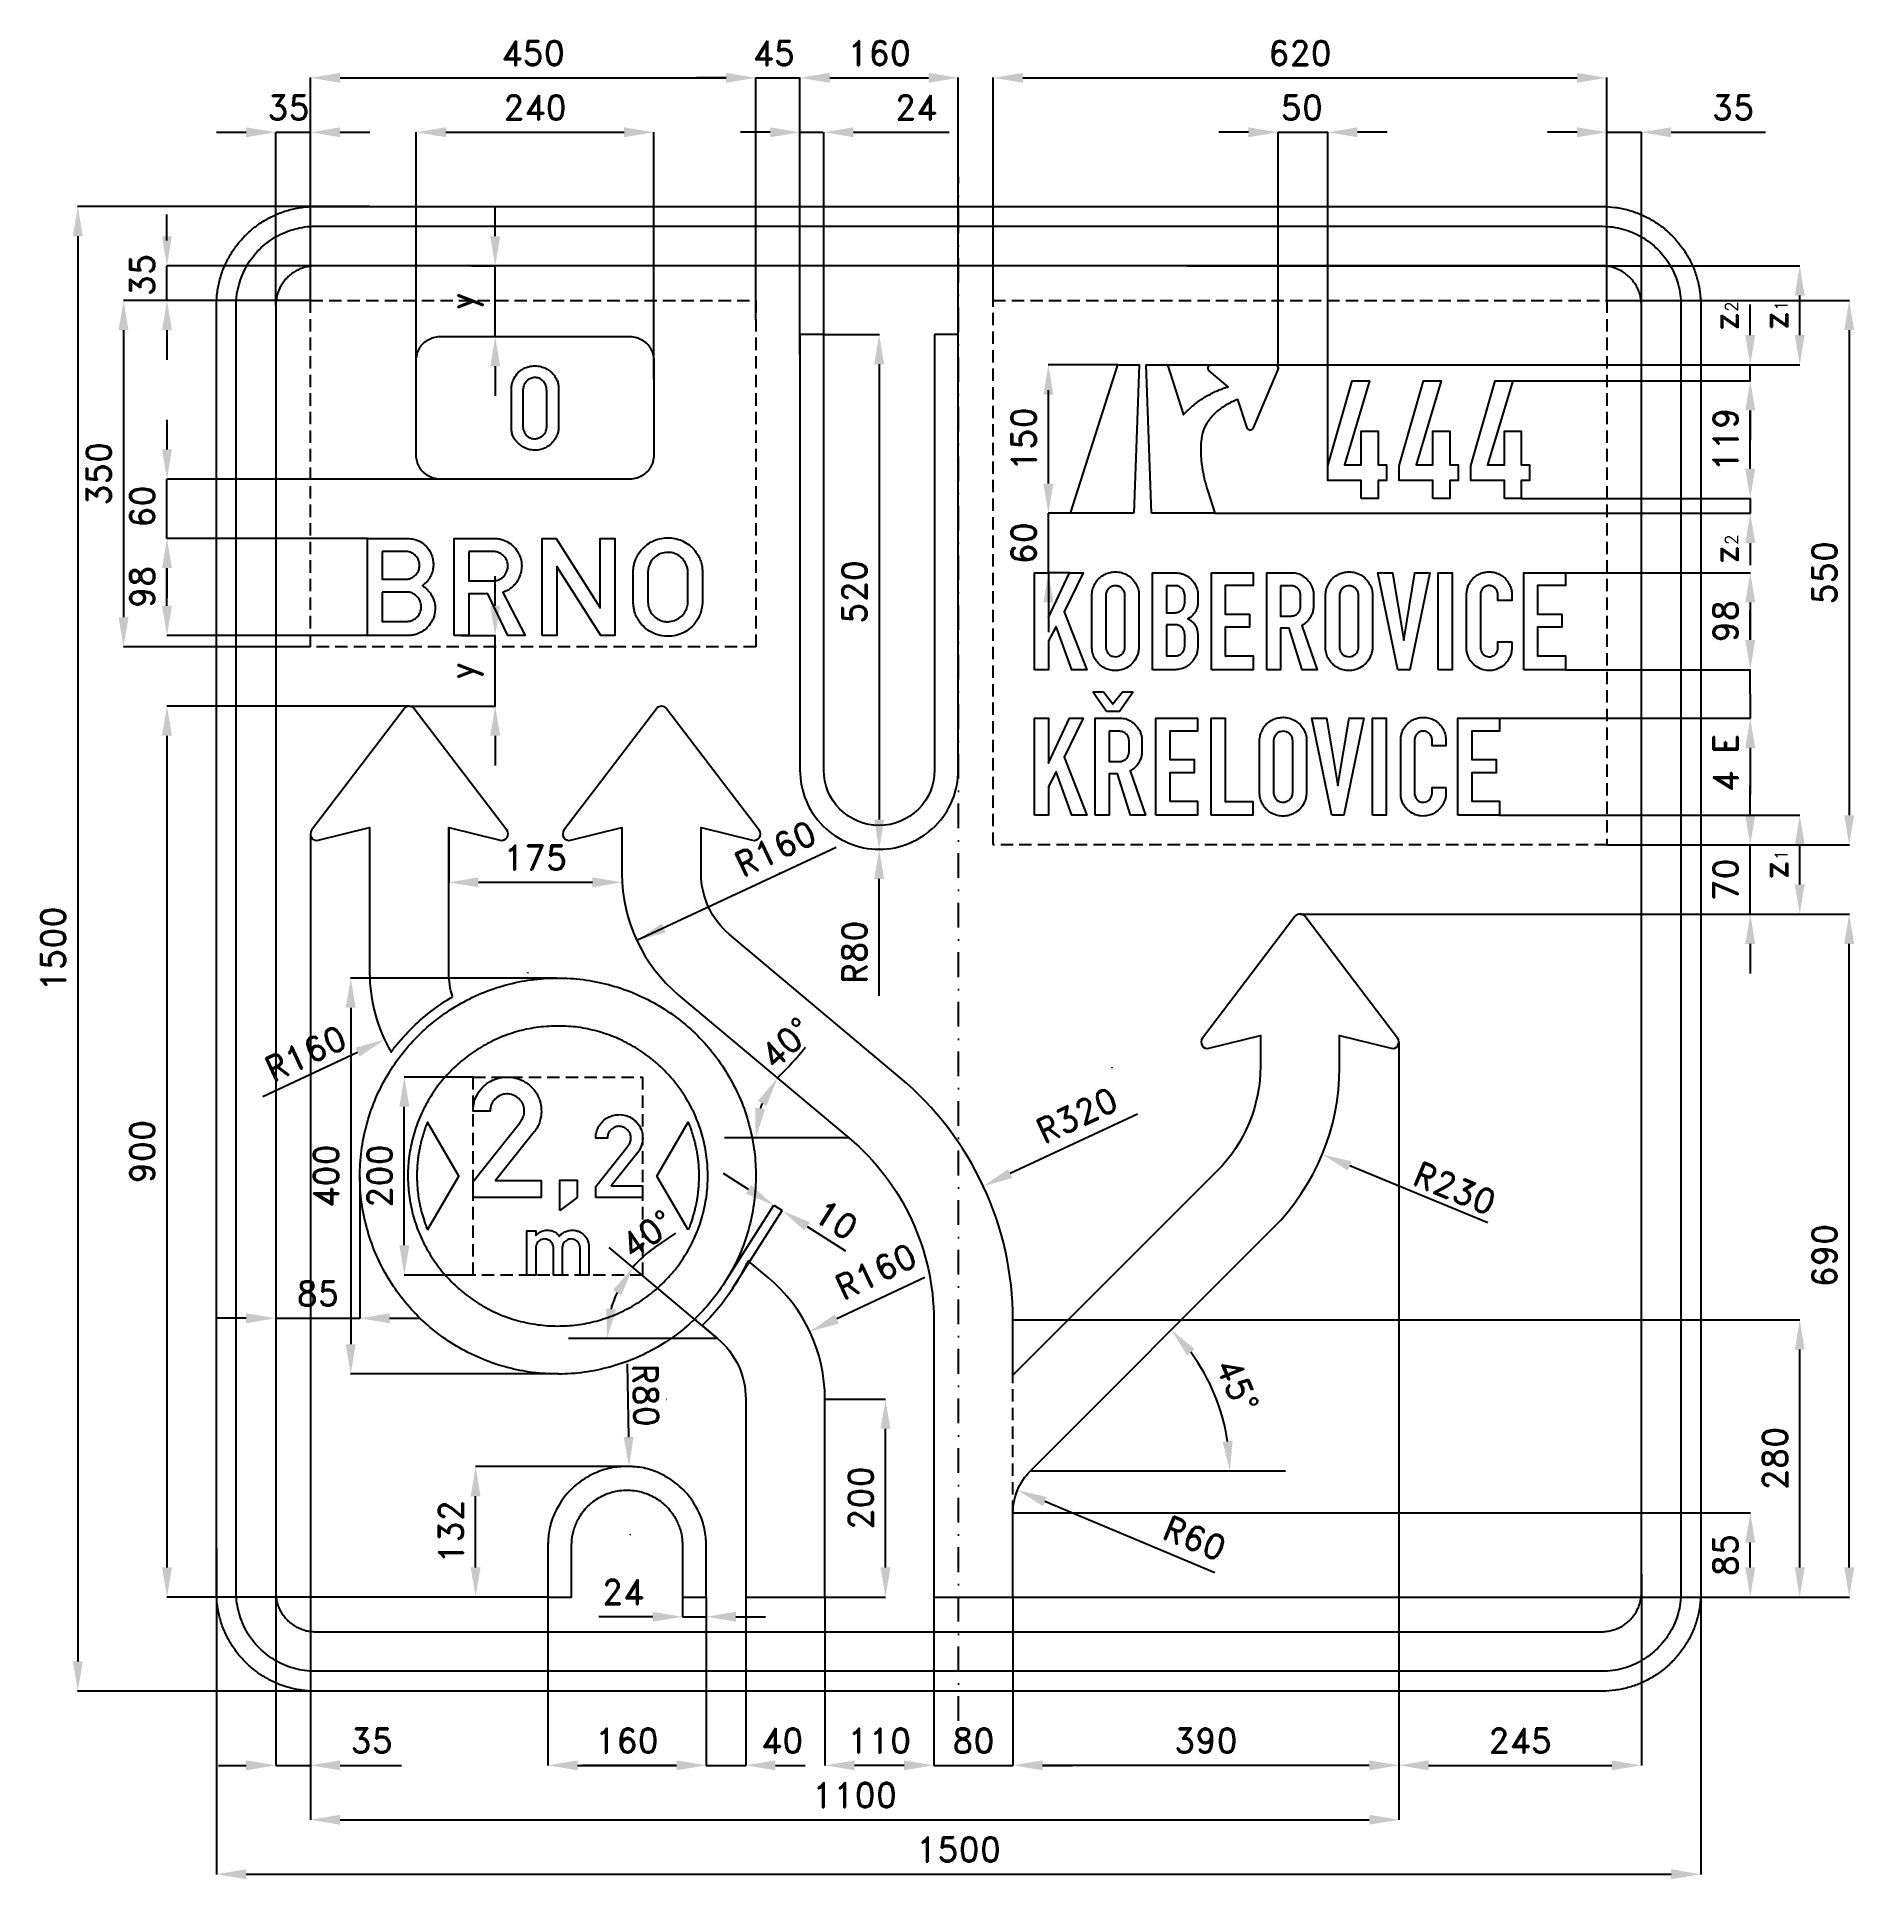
# Model space of a CAD drawing. Header units: millimetres. Extents: x -932 to 905, y -940 to 921.
import ezdxf

# ---------------------------------------------------------------- set-up
doc = ezdxf.new("R2010")
doc.units = ezdxf.units.MM
doc.header["$LTSCALE"] = 5
doc.linetypes.add('ČERCHOVANÁX2', pattern=[2, 1, -0.5, 0, -0.5])
doc.linetypes.add('ČÁRKOVANÁX2', pattern=[1.5, 1, -0.5])
doc.layers.add('Kóty', color=2, linetype='Continuous')
doc.layers.add('Značka', color=7, linetype='Continuous')
doc.styles.get("Standard").update_dxf_attribs({"font": 'romand.shx', "height": 25})
doc.dimstyles.get("Standard").update_dxf_attribs({"dimtxt": 25, "dimasz": 30, "dimexe": 0.18, "dimexo": 0.0625, "dimgap": 12.5, "dimtad": 1, "dimdec": 0, "dimzin": 0, "dimdsep": 46, "dimtxsty": 'Standard', "dimcen": 0.09, "dimadec": 0, "dimazin": 0, "dimtfac": 1, "dimtdec": 0, "dimtofl": 0, "dimtmove": 0, "dimatfit": 3, "dimfxl": 1, "dimtolj": 1, "dimtzin": 0, "dimarcsym": 0})

msp = doc.modelspace()

# ---------------------------------------------------------------- texts
at = {"layer": 'Kóty', "char_height": 25, "attachment_point": 5}
for s, insert in [('\\A1;45', (-186.7, 905)), ('\\A1;35', (-677.1, 850)), ('\\A1;50', (346.9, 850)), ('\\A1;24', (-339.1, -649.9)), ('\\A1;35', (-593, -800)), ('\\A1;40', (-178.3, -800))]:
    msp.add_mtext(s, dxfattribs=dict(at, insert=insert))
for s, insert, rotation in [('\\A1;35', (-825, 680.8), 90), ('\\A1;60', (-825, 446.8), 90), ('\\A1;60', (65.7, 409.7), 90), ('\\A1;4 E', (775, 187.8), 90), ('\\A1;R160', (-185.1, 101.3), 25.0106), ('\\A1;40°', (-174.5, -95.2), 41.8065), ('\\A1;R160', (-659.9, -105.6), 25), ('\\A1;R230', (501.4, -242), 337.5), ('\\A1;10', (-123.7, -273.9), 327.6168), ('\\A1;40°', (-314.8, -288.3), 34.5478), ('\\A1;R160', (-83.6, -325.9), 25.2362), ('\\A1;R80', (-316.1, -451), 270.9733), ('\\A1;R60', (238.5, -595.5), 337.5)]:
    msp.add_mtext(s, dxfattribs=dict(at, insert=insert, rotation=rotation))
at = {"layer": 'Kóty', "char_height": 25, "attachment_point": 5, "rotation": 90}
for s, insert, width in [('z{\\H0.5x;2}', (775, 639.2), 49.589), ('z{\\H0.5x;1}', (825, 640), 137.851), ('z{\\H0.5x;2}', (775, 403.7), 109.173), ('z{\\H0.5x;1}', (825, 85), 165.266)]:
    msp.add_mtext(s, dxfattribs=dict(at, insert=insert, width=width))

# ---------------------------------------------------------------- blocks, each defined once
blk = doc.blocks.new('*D0')
at = {"layer": 'Defpoints', "color": 0, "transparency": 16777216}
for p in [(-308.1, 825), (-548.1, 575.7), (-308.1, 575.7)]:
    blk.add_point(p, dxfattribs=at)
at = {"layer": 'Kóty', "color": 0, "lineweight": -2, "transparency": 16777216}
for p, q in [((-548.1, 575.8), (-548.1, 825.2)), ((-518.1, 825), (-338.1, 825)), ((-308.1, 575.8), (-308.1, 825.2))]:
    blk.add_line(p, q, dxfattribs=at)
at = {"layer": 'Kóty', "color": 0, "transparency": 16777216}
for points in [[(-518.1, 830), (-518.1, 820), (-548.1, 825)], [(-338.1, 830), (-338.1, 820), (-308.1, 825)]]:
    blk.add_solid(points, dxfattribs=at)
at = {"layer": 'Kóty', "color": 0, "transparency": 16777216, "insert": (-428.1, 850), "char_height": 25, "attachment_point": 5}
blk.add_mtext('\\A1;240', dxfattribs=at)
blk = doc.blocks.new('*D1')
at = {"layer": 'Defpoints', "color": 0, "transparency": 16777216}
for p in [(-205, 880), (-655, 655), (-205, 655)]:
    blk.add_point(p, dxfattribs=at)
at = {"layer": 'Kóty', "color": 0, "lineweight": -2, "transparency": 16777216}
for p, q in [((-655, 655.0625), (-655, 880.18)), ((-625, 880), (-235, 880)), ((-205, 655.0625), (-205, 880.18))]:
    blk.add_line(p, q, dxfattribs=at)
at = {"layer": 'Kóty', "color": 0, "transparency": 16777216}
for points in [[(-625, 885), (-625, 875), (-655, 880)], [(-235, 885), (-235, 875), (-205, 880)]]:
    blk.add_solid(points, dxfattribs=at)
at = {"layer": 'Kóty', "color": 0, "transparency": 16777216, "insert": (-430, 905), "char_height": 25, "attachment_point": 5}
blk.add_mtext('\\A1;450', dxfattribs=at)
blk = doc.blocks.new('*D2')
at = {"layer": 'Defpoints', "color": 0, "transparency": 16777216}
for p in [(-655, 655), (-843.9, 305), (-655, 305)]:
    blk.add_point(p, dxfattribs=at)
at = {"layer": 'Kóty', "color": 0, "lineweight": -2, "transparency": 16777216}
for p, q in [((-655.1, 655), (-844.1, 655)), ((-843.9, 625), (-843.9, 335)), ((-655.1, 305), (-844.1, 305))]:
    blk.add_line(p, q, dxfattribs=at)
at = {"layer": 'Kóty', "color": 0, "transparency": 16777216}
for points in [[(-848.9, 625), (-838.9, 625), (-843.9, 655)], [(-848.9, 335), (-838.9, 335), (-843.9, 305)]]:
    blk.add_solid(points, dxfattribs=at)
at = {"layer": 'Kóty', "color": 0, "transparency": 16777216, "insert": (-868.9, 480), "char_height": 25, "attachment_point": 5, "rotation": 90}
blk.add_mtext('\\A1;350', dxfattribs=at)
blk = doc.blocks.new('*D3')
at = {"layer": 'Defpoints', "color": 0, "transparency": 16777216}
for p in [(-800, 414.6), (-597.3, 414.6), (-597.3, 316.6)]:
    blk.add_point(p, dxfattribs=at)
at = {"layer": 'Kóty', "color": 0, "lineweight": -2, "transparency": 16777216}
for p, q in [((-597.4, 414.6), (-800.2, 414.6)), ((-800, 346.6), (-800, 384.6)), ((-597.4, 316.6), (-800.2, 316.6))]:
    blk.add_line(p, q, dxfattribs=at)
at = {"layer": 'Kóty', "color": 0, "transparency": 16777216}
for points in [[(-805, 384.6), (-795, 384.6), (-800, 414.6)], [(-805, 346.6), (-795, 346.6), (-800, 316.6)]]:
    blk.add_solid(points, dxfattribs=at)
at = {"layer": 'Kóty', "color": 0, "transparency": 16777216, "insert": (-825, 365.6), "char_height": 25, "attachment_point": 5, "rotation": 90}
blk.add_mtext('\\A1;98', dxfattribs=at)
blk = doc.blocks.new('*D4')
at = {"layer": 'Defpoints', "color": 0, "transparency": 16777216}
for p in [(690, 825), (655, 655), (690, 650)]:
    blk.add_point(p, dxfattribs=at)
at = {"layer": 'Kóty', "color": 0, "lineweight": -2, "transparency": 16777216}
for p, q in [((625, 825), (595, 825)), ((655, 655.1), (655, 825.2)), ((690, 650.1), (690, 825.2)), ((720, 825), (815.5, 825))]:
    blk.add_line(p, q, dxfattribs=at)
at = {"layer": 'Kóty', "color": 0, "transparency": 16777216}
for points in [[(625, 830), (625, 820), (655, 825)], [(720, 830), (720, 820), (690, 825)]]:
    blk.add_solid(points, dxfattribs=at)
at = {"layer": 'Kóty', "color": 0, "transparency": 16777216, "insert": (782.7, 850), "char_height": 25, "attachment_point": 5}
blk.add_mtext('\\A1;35', dxfattribs=at)
blk = doc.blocks.new('*D5')
at = {"layer": 'Defpoints', "color": 0, "transparency": 16777216}
for p in [(655, 880), (35, 655), (655, 655)]:
    blk.add_point(p, dxfattribs=at)
at = {"layer": 'Kóty', "color": 0, "lineweight": -2, "transparency": 16777216}
for p, q in [((35, 655.0625), (35, 880.18)), ((65, 880), (625, 880)), ((655, 655.0625), (655, 880.18))]:
    blk.add_line(p, q, dxfattribs=at)
at = {"layer": 'Kóty', "color": 0, "transparency": 16777216}
for points in [[(65, 885), (65, 875), (35, 880)], [(625, 885), (625, 875), (655, 880)]]:
    blk.add_solid(points, dxfattribs=at)
at = {"layer": 'Kóty', "color": 0, "transparency": 16777216, "insert": (345, 905), "char_height": 25, "attachment_point": 5}
blk.add_mtext('\\A1;620', dxfattribs=at)
blk = doc.blocks.new('*D6')
at = {"layer": 'Defpoints', "color": 0, "transparency": 16777216}
for p in [(559.96724, 574.012396), (800, 574.012396), (568.619531, 455)]:
    blk.add_point(p, dxfattribs=at)
at = {"layer": 'Kóty', "color": 0, "lineweight": -2, "transparency": 16777216}
for p, q in [((560.02974, 574.012396), (800.18, 574.012396)), ((800, 485), (800, 544.012396)), ((568.682031, 455), (800.18, 455))]:
    blk.add_line(p, q, dxfattribs=at)
at = {"layer": 'Kóty', "color": 0, "transparency": 16777216}
for points in [[(795, 544.012396), (805, 544.012396), (800, 574.012396)], [(795, 485), (805, 485), (800, 455)]]:
    blk.add_solid(points, dxfattribs=at)
at = {"layer": 'Kóty', "color": 0, "transparency": 16777216, "insert": (775, 514.506198), "char_height": 25, "attachment_point": 5, "rotation": 90}
blk.add_mtext('\\A1;119', dxfattribs=at)
blk = doc.blocks.new('*D7')
at = {"layer": 'Defpoints', "color": 0, "transparency": 16777216}
for p in [(613.162708, 380), (613.162708, 282), (800, 282)]:
    blk.add_point(p, dxfattribs=at)
at = {"layer": 'Kóty', "color": 0, "lineweight": -2, "transparency": 16777216}
for p, q in [((613.225208, 380), (800.18, 380)), ((800, 350), (800, 312)), ((613.225208, 282), (800.18, 282))]:
    blk.add_line(p, q, dxfattribs=at)
at = {"layer": 'Kóty', "color": 0, "transparency": 16777216}
for points in [[(795, 350), (805, 350), (800, 380)], [(795, 312), (805, 312), (800, 282)]]:
    blk.add_solid(points, dxfattribs=at)
at = {"layer": 'Kóty', "color": 0, "transparency": 16777216, "insert": (775, 331), "char_height": 25, "attachment_point": 5, "rotation": 90}
blk.add_mtext('\\A1;98', dxfattribs=at)
blk = doc.blocks.new('*D8')
at = {"layer": 'Defpoints', "color": 0, "transparency": 16777216}
for p in [(655, 655.0625), (655, 105), (900, 105)]:
    blk.add_point(p, dxfattribs=at)
at = {"layer": 'Kóty', "color": 0, "lineweight": -2, "transparency": 16777216}
for p, q in [((655.0625, 655.0625), (900.18, 655.0625)), ((900, 625.0625), (900, 135)), ((655.0625, 105), (900.18, 105))]:
    blk.add_line(p, q, dxfattribs=at)
at = {"layer": 'Kóty', "color": 0, "transparency": 16777216}
for points in [[(895, 625.0625), (905, 625.0625), (900, 655.0625)], [(895, 135), (905, 135), (900, 105)]]:
    blk.add_solid(points, dxfattribs=at)
at = {"layer": 'Kóty', "color": 0, "transparency": 16777216, "insert": (875, 380.03125), "char_height": 25, "attachment_point": 5, "rotation": 90}
blk.add_mtext('\\A1;550', dxfattribs=at)
blk = doc.blocks.new('*D9')
at = {"layer": 'Defpoints', "color": 0, "transparency": 16777216}
for p in [(54.92045, -655), (445, -655), (54.92045, -825)]:
    blk.add_point(p, dxfattribs=at)
at = {"layer": 'Kóty', "color": 0, "lineweight": -2, "transparency": 16777216}
for p, q in [((54.92045, -655.0625), (54.92045, -825.18)), ((445, -655.0625), (445, -825.18)), ((415, -825), (84.92045, -825))]:
    blk.add_line(p, q, dxfattribs=at)
at = {"layer": 'Kóty', "color": 0, "transparency": 16777216}
for points in [[(84.92045, -820), (84.92045, -830), (54.92045, -825)], [(415, -820), (415, -830), (445, -825)]]:
    blk.add_solid(points, dxfattribs=at)
at = {"layer": 'Kóty', "color": 0, "transparency": 16777216, "insert": (249.960225, -800), "char_height": 25, "attachment_point": 5}
blk.add_mtext('\\A1;390', dxfattribs=at)
blk = doc.blocks.new('*D10')
at = {"layer": 'Defpoints', "color": 0, "transparency": 16777216}
for p in [(-135.07955, -655), (-25.07955, -655), (-135.07955, -825)]:
    blk.add_point(p, dxfattribs=at)
at = {"layer": 'Kóty', "color": 0, "lineweight": -2, "transparency": 16777216}
for p, q in [((-135.07955, -655.0625), (-135.07955, -825.18)), ((-25.07955, -655.0625), (-25.07955, -825.18)), ((-55.07955, -825), (-105.07955, -825))]:
    blk.add_line(p, q, dxfattribs=at)
at = {"layer": 'Kóty', "color": 0, "transparency": 16777216}
for points in [[(-105.07955, -820), (-105.07955, -830), (-135.07955, -825)], [(-55.07955, -820), (-55.07955, -830), (-25.07955, -825)]]:
    blk.add_solid(points, dxfattribs=at)
at = {"layer": 'Kóty', "color": 0, "transparency": 16777216, "insert": (-80.07955, -800), "char_height": 25, "attachment_point": 5}
blk.add_mtext('\\A1;110', dxfattribs=at)
blk = doc.blocks.new('*D11')
at = {"layer": 'Defpoints', "color": 0, "transparency": 16777216}
for p in [(690, -631.8), (445, -655.1), (690, -825)]:
    blk.add_point(p, dxfattribs=at)
at = {"layer": 'Kóty', "color": 0, "lineweight": -2, "transparency": 16777216}
for p, q in [((690, -631.9), (690, -825.2)), ((445, -655.1), (445, -825.2)), ((475, -825), (660, -825))]:
    blk.add_line(p, q, dxfattribs=at)
at = {"layer": 'Kóty', "color": 0, "transparency": 16777216}
for points in [[(475, -820), (475, -830), (445, -825)], [(660, -820), (660, -830), (690, -825)]]:
    blk.add_solid(points, dxfattribs=at)
at = {"layer": 'Kóty', "color": 0, "transparency": 16777216, "insert": (567.5, -800), "char_height": 25, "attachment_point": 5}
blk.add_mtext('\\A1;245', dxfattribs=at)
blk = doc.blocks.new('*D12')
at = {"layer": 'Defpoints', "color": 0, "transparency": 16777216}
for p in [(54.92045, -570), (800, -570), (54.92045, -655.0625)]:
    blk.add_point(p, dxfattribs=at)
at = {"layer": 'Kóty', "color": 0, "lineweight": -2, "transparency": 16777216}
for p, q in [((54.98295, -570), (800.18, -570)), ((800, -625.0625), (800, -600)), ((54.98295, -655.0625), (800.18, -655.0625))]:
    blk.add_line(p, q, dxfattribs=at)
at = {"layer": 'Kóty', "color": 0, "transparency": 16777216}
for points in [[(795, -600), (805, -600), (800, -570)], [(795, -625.0625), (805, -625.0625), (800, -655.0625)]]:
    blk.add_solid(points, dxfattribs=at)
at = {"layer": 'Kóty', "color": 0, "transparency": 16777216, "insert": (775, -612.53125), "char_height": 25, "attachment_point": 5, "rotation": 90}
blk.add_mtext('\\A1;85', dxfattribs=at)
blk = doc.blocks.new('*D13')
at = {"layer": 'Defpoints', "color": 0, "transparency": 16777216}
for p in [(24.9, -239.8), (-265.1, -375)]:
    blk.add_point(p, dxfattribs=at)
at = {"layer": 'Kóty', "color": 0, "lineweight": -2, "transparency": 16777216}
for p, q in [((180.7, -167.1), (52.1, -227.1)), ((-265.2, -375), (-265, -375)), ((-265.1, -375.1), (-265.1, -374.9))]:
    blk.add_line(p, q, dxfattribs=at)
at = {"layer": 'Kóty', "color": 0, "transparency": 16777216}
blk.add_solid([(50, -222.6), (54.2, -231.6), (24.9, -239.8)], dxfattribs=at)
at = {"layer": 'Kóty', "color": 0, "transparency": 16777216, "insert": (119.5, -168.1), "char_height": 25, "attachment_point": 5, "rotation": 25}
blk.add_mtext('\\A1;R320', dxfattribs=at)
blk = doc.blocks.new('*D14')
at = {"layer": 'Defpoints', "color": 0, "transparency": 16777216}
for p in [(54.92045, -375), (850, -375), (54.98295, -655.0625)]:
    blk.add_point(p, dxfattribs=at)
at = {"layer": 'Kóty', "color": 0, "lineweight": -2, "transparency": 16777216}
for p, q in [((54.98295, -375), (850.18, -375)), ((850, -625.0625), (850, -405)), ((55.04545, -655.0625), (850.18, -655.0625))]:
    blk.add_line(p, q, dxfattribs=at)
at = {"layer": 'Kóty', "color": 0, "transparency": 16777216}
for points in [[(845, -405), (855, -405), (850, -375)], [(845, -625.0625), (855, -625.0625), (850, -655.0625)]]:
    blk.add_solid(points, dxfattribs=at)
at = {"layer": 'Kóty', "color": 0, "transparency": 16777216, "insert": (825, -515.03125), "char_height": 25, "attachment_point": 5, "rotation": 90}
blk.add_mtext('\\A1;280', dxfattribs=at)
blk = doc.blocks.new('*D15')
at = {"layer": 'Defpoints', "color": 0, "transparency": 16777216}
for p in [(-135.1, -455), (-73.9, -455), (-135.1, -655.1)]:
    blk.add_point(p, dxfattribs=at)
at = {"layer": 'Kóty', "color": 0, "lineweight": -2, "transparency": 16777216}
for p, q in [((-135, -455), (-73.8, -455)), ((-73.9, -625.1), (-73.9, -485)), ((-135, -655.1), (-73.8, -655.1))]:
    blk.add_line(p, q, dxfattribs=at)
at = {"layer": 'Kóty', "color": 0, "transparency": 16777216}
for points in [[(-78.9, -485), (-68.9, -485), (-73.9, -455)], [(-78.9, -625.1), (-68.9, -625.1), (-73.9, -655.1)]]:
    blk.add_solid(points, dxfattribs=at)
at = {"layer": 'Kóty', "color": 0, "transparency": 16777216, "insert": (-98.9, -555), "char_height": 25, "attachment_point": 5, "rotation": 90}
blk.add_mtext('\\A1;200', dxfattribs=at)
blk = doc.blocks.new('*D16')
at = {"layer": 'Defpoints', "color": 0, "transparency": 16777216}
for p in [(-555.2, 245.2), (-800, -655), (-415.1, -655)]:
    blk.add_point(p, dxfattribs=at)
at = {"layer": 'Kóty', "color": 0, "lineweight": -2, "transparency": 16777216}
for p, q in [((-555.2, 245.2), (-800.2, 245.2)), ((-800, 215.2), (-800, -625)), ((-415.2, -655), (-800.2, -655))]:
    blk.add_line(p, q, dxfattribs=at)
at = {"layer": 'Kóty', "color": 0, "transparency": 16777216}
for points in [[(-805, 215.2), (-795, 215.2), (-800, 245.2)], [(-805, -625), (-795, -625), (-800, -655)]]:
    blk.add_solid(points, dxfattribs=at)
at = {"layer": 'Kóty', "color": 0, "transparency": 16777216, "insert": (-825, -204.9), "char_height": 25, "attachment_point": 5, "rotation": 90}
blk.add_mtext('\\A1;900', dxfattribs=at)
blk = doc.blocks.new('*D17')
at = {"layer": 'Defpoints', "color": 0, "transparency": 16777216}
for p in [(-560.2, -129.6), (-490.7, -129.6), (-490.7, -329.6)]:
    blk.add_point(p, dxfattribs=at)
at = {"layer": 'Kóty', "color": 0, "lineweight": -2, "transparency": 16777216}
for p, q in [((-490.7, -129.6), (-560.3, -129.6)), ((-560.2, -299.6), (-560.2, -159.6)), ((-490.7, -329.6), (-560.3, -329.6))]:
    blk.add_line(p, q, dxfattribs=at)
at = {"layer": 'Kóty', "color": 0, "transparency": 16777216}
for points in [[(-565.2, -159.6), (-555.2, -159.6), (-560.2, -129.6)], [(-565.2, -299.6), (-555.2, -299.6), (-560.2, -329.6)]]:
    blk.add_solid(points, dxfattribs=at)
at = {"layer": 'Kóty', "color": 0, "transparency": 16777216, "insert": (-585.2, -229.6), "char_height": 25, "attachment_point": 5, "rotation": 90}
blk.add_mtext('\\A1;200', dxfattribs=at)
blk = doc.blocks.new('*D18')
at = {"layer": 'Defpoints', "color": 0, "transparency": 16777216}
for p in [(-406.1, -29.6), (-614.3, -429.6), (-403.9, -429.6)]:
    blk.add_point(p, dxfattribs=at)
at = {"layer": 'Kóty', "color": 0, "lineweight": -2, "transparency": 16777216}
for p, q in [((-406.2, -29.6), (-614.5, -29.6)), ((-614.3, -59.6), (-614.3, -399.6)), ((-403.9, -429.6), (-614.5, -429.6))]:
    blk.add_line(p, q, dxfattribs=at)
at = {"layer": 'Kóty', "color": 0, "transparency": 16777216}
for points in [[(-619.3, -59.6), (-609.3, -59.6), (-614.3, -29.6)], [(-619.3, -399.6), (-609.3, -399.6), (-614.3, -429.6)]]:
    blk.add_solid(points, dxfattribs=at)
at = {"layer": 'Kóty', "color": 0, "transparency": 16777216, "insert": (-639.3, -229.6), "char_height": 25, "attachment_point": 5, "rotation": 90}
blk.add_mtext('\\A1;400', dxfattribs=at)
blk = doc.blocks.new('*D19')
at = {"layer": 'Defpoints', "color": 0, "transparency": 16777216}
for p in [(345, 35), (900, 35), (445, -655)]:
    blk.add_point(p, dxfattribs=at)
at = {"layer": 'Kóty', "color": 0, "lineweight": -2, "transparency": 16777216}
for p, q in [((345.1, 35), (900.2, 35)), ((900, -625), (900, 5)), ((445.1, -655), (900.2, -655))]:
    blk.add_line(p, q, dxfattribs=at)
at = {"layer": 'Kóty', "color": 0, "transparency": 16777216}
for points in [[(895, 5), (905, 5), (900, 35)], [(895, -625), (905, -625), (900, -655)]]:
    blk.add_solid(points, dxfattribs=at)
at = {"layer": 'Kóty', "color": 0, "transparency": 16777216, "insert": (875, -310), "char_height": 25, "attachment_point": 5, "rotation": 90}
blk.add_mtext('\\A1;690', dxfattribs=at)
blk = doc.blocks.new('*D20')
at = {"layer": 'Defpoints', "color": 0, "transparency": 16777216}
for p in [(317.6, -282.4), (267.3, -475.4), (72.5, -527.6), (72.5, -527.6), (330.2, -527.6)]:
    blk.add_point(p, dxfattribs=at)
at = {"layer": 'Kóty', "color": 0, "lineweight": -2, "transparency": 16777216}
blk.add_arc((72.4, -527.6), 201.7, 8.5295, 36.4705, dxfattribs=at)
at = {"layer": 'Kóty', "color": 0, "transparency": 16777216}
for points in [[(230.8, -411), (238.4, -404.5), (215.1, -385)], [(276.9, -497.3), (266.9, -498.1), (274.1, -527.6)]]:
    blk.add_solid(points, dxfattribs=at)
at = {"layer": 'Kóty', "color": 0, "transparency": 16777216, "insert": (281.9, -440.9), "char_height": 25, "attachment_point": 5, "rotation": 292.5}
blk.add_mtext('\\A1;45°', dxfattribs=at)
blk = doc.blocks.new('*D21')
at = {"layer": 'Defpoints', "color": 0, "transparency": 16777216}
for p in [(-655.1, 115.9), (444.9, -94.3), (444.9, -880)]:
    blk.add_point(p, dxfattribs=at)
at = {"layer": 'Kóty', "color": 0, "lineweight": -2, "transparency": 16777216}
for p, q in [((-655.1, 115.8), (-655.1, -880.2)), ((444.9, -94.3), (444.9, -880.2)), ((-625.1, -880), (414.9, -880))]:
    blk.add_line(p, q, dxfattribs=at)
at = {"layer": 'Kóty', "color": 0, "transparency": 16777216}
for points in [[(-625.1, -875), (-625.1, -885), (-655.1, -880)], [(414.9, -875), (414.9, -885), (444.9, -880)]]:
    blk.add_solid(points, dxfattribs=at)
at = {"layer": 'Kóty', "color": 0, "transparency": 16777216, "insert": (-105.1, -855), "char_height": 25, "attachment_point": 5}
blk.add_mtext('\\A1;1100', dxfattribs=at)
blk = doc.blocks.new('*D22')
at = {"layer": 'Defpoints', "color": 0, "transparency": 16777216}
for p in [(90.7, 590), (161, 590), (112.9, 440)]:
    blk.add_point(p, dxfattribs=at)
at = {"layer": 'Kóty', "color": 0, "lineweight": -2, "transparency": 16777216}
for p, q in [((160.9, 590), (90.5, 590)), ((90.7, 470), (90.7, 560)), ((112.8, 440), (90.5, 440))]:
    blk.add_line(p, q, dxfattribs=at)
at = {"layer": 'Kóty', "color": 0, "transparency": 16777216}
for points in [[(85.7, 560), (95.7, 560), (90.7, 590)], [(85.7, 470), (95.7, 470), (90.7, 440)]]:
    blk.add_solid(points, dxfattribs=at)
at = {"layer": 'Kóty', "color": 0, "transparency": 16777216, "insert": (65.7, 515), "char_height": 25, "attachment_point": 5, "rotation": 90}
blk.add_mtext('\\A1;150', dxfattribs=at)
blk = doc.blocks.new('*D23')
at = {"layer": 'Defpoints', "color": 0, "transparency": 16777216}
for p in [(655, 105), (655, 35), (800, 35)]:
    blk.add_point(p, dxfattribs=at)
at = {"layer": 'Kóty', "color": 0, "lineweight": -2, "transparency": 16777216}
for p, q in [((800, 135), (800, 165)), ((655.0625, 105), (800.18, 105)), ((655.0625, 35), (800.18, 35)), ((800, 5), (800, -25))]:
    blk.add_line(p, q, dxfattribs=at)
at = {"layer": 'Kóty', "color": 0, "transparency": 16777216}
for points in [[(795, 135), (805, 135), (800, 105)], [(795, 5), (805, 5), (800, 35)]]:
    blk.add_solid(points, dxfattribs=at)
at = {"layer": 'Kóty', "color": 0, "transparency": 16777216, "insert": (775, 70), "char_height": 25, "attachment_point": 5, "rotation": 90}
blk.add_mtext('\\A1;70', dxfattribs=at)
blk = doc.blocks.new('*D24')
at = {"layer": 'Defpoints', "color": 0, "transparency": 16777216}
for p in [(-750, -606), (750, -629.4), (750, -935)]:
    blk.add_point(p, dxfattribs=at)
at = {"layer": 'Kóty', "color": 0, "lineweight": -2, "transparency": 16777216}
for p, q in [((-750, -606), (-750, -935.2)), ((750, -629.5), (750, -935.2)), ((-720, -935), (720, -935))]:
    blk.add_line(p, q, dxfattribs=at)
at = {"layer": 'Kóty', "color": 0, "transparency": 16777216}
for points in [[(-720, -930), (-720, -940), (-750, -935)], [(720, -930), (720, -940), (750, -935)]]:
    blk.add_solid(points, dxfattribs=at)
at = {"layer": 'Kóty', "color": 0, "transparency": 16777216, "insert": (0, -910), "char_height": 25, "attachment_point": 5}
blk.add_mtext('\\A1;1500', dxfattribs=at)
blk = doc.blocks.new('*D25')
at = {"layer": 'Defpoints', "color": 0, "transparency": 16777216}
for p in [(-595.4, 750), (-890.1, -750), (-595.4, -750)]:
    blk.add_point(p, dxfattribs=at)
at = {"layer": 'Kóty', "color": 0, "lineweight": -2, "transparency": 16777216}
for p, q in [((-595.4, 750), (-890.3, 750)), ((-890.1, 720), (-890.1, -720)), ((-595.4, -750), (-890.3, -750))]:
    blk.add_line(p, q, dxfattribs=at)
at = {"layer": 'Kóty', "color": 0, "transparency": 16777216}
for points in [[(-895.1, 720), (-885.1, 720), (-890.1, 750)], [(-895.1, -720), (-885.1, -720), (-890.1, -750)]]:
    blk.add_solid(points, dxfattribs=at)
at = {"layer": 'Kóty', "color": 0, "transparency": 16777216, "insert": (-915.1, 0), "char_height": 25, "attachment_point": 5, "rotation": 90}
blk.add_mtext('\\A1;1500', dxfattribs=at)
blk = doc.blocks.new('*D26')
at = {"layer": 'Defpoints', "color": 0, "transparency": 16777216}
for p in [(-488.1, -523.2), (-330.9, -523.2), (-415.1, -655)]:
    blk.add_point(p, dxfattribs=at)
at = {"layer": 'Kóty', "color": 0, "lineweight": -2, "transparency": 16777216}
for p, q in [((-331, -523.2), (-488.3, -523.2)), ((-488.1, -625), (-488.1, -553.2)), ((-415.1, -655), (-488.3, -655))]:
    blk.add_line(p, q, dxfattribs=at)
at = {"layer": 'Kóty', "color": 0, "transparency": 16777216}
for points in [[(-493.1, -553.2), (-483.1, -553.2), (-488.1, -523.2)], [(-493.1, -625), (-483.1, -625), (-488.1, -655)]]:
    blk.add_solid(points, dxfattribs=at)
at = {"layer": 'Kóty', "color": 0, "transparency": 16777216, "insert": (-513.1, -589.1), "char_height": 25, "attachment_point": 5, "rotation": 90}
blk.add_mtext('\\A1;132', dxfattribs=at)
blk = doc.blocks.new('*D27')
at = {"layer": 'Defpoints', "color": 0, "transparency": 16777216}
for p in [(-136.3, 825), (-160.3, 620.6), (-136.3, 620.6)]:
    blk.add_point(p, dxfattribs=at)
at = {"layer": 'Kóty', "color": 0, "lineweight": -2, "transparency": 16777216}
for p, q in [((-190.3, 825), (-220.3, 825)), ((-160.3, 620.7), (-160.3, 825.2)), ((-136.3, 620.6), (-136.3, 825.2)), ((-106.3, 825), (-9.6, 825))]:
    blk.add_line(p, q, dxfattribs=at)
at = {"layer": 'Kóty', "color": 0, "transparency": 16777216}
for points in [[(-190.3, 830), (-190.3, 820), (-160.3, 825)], [(-106.3, 830), (-106.3, 820), (-136.3, 825)]]:
    blk.add_solid(points, dxfattribs=at)
at = {"layer": 'Kóty', "color": 0, "transparency": 16777216, "insert": (-43, 850), "char_height": 25, "attachment_point": 5}
blk.add_mtext('\\A1;24', dxfattribs=at)
blk = doc.blocks.new('*D28')
at = {"layer": 'Defpoints', "color": 0, "transparency": 16777216}
for p in [(-80.3, 180.6), (-80.3, 100.6)]:
    blk.add_point(p, dxfattribs=at)
at = {"layer": 'Kóty', "color": 0, "lineweight": -2, "transparency": 16777216}
for p, q in [((-80.4, 180.6), (-80.2, 180.6)), ((-80.3, 180.5), (-80.3, 180.6)), ((-80.3, -47.5), (-80.3, 70.6))]:
    blk.add_line(p, q, dxfattribs=at)
at = {"layer": 'Kóty', "color": 0, "transparency": 16777216}
blk.add_solid([(-85.3, 70.6), (-75.3, 70.6), (-80.3, 100.6)], dxfattribs=at)
at = {"layer": 'Kóty', "color": 0, "transparency": 16777216, "insert": (-105.3, -3.5), "char_height": 25, "attachment_point": 5, "rotation": 90}
blk.add_mtext('\\A1;R80', dxfattribs=at)
blk = doc.blocks.new('*D29')
at = {"layer": 'Defpoints', "color": 0, "transparency": 16777216}
for p in [(-136.3, 620.6), (-80.3, 100.6), (-80.3, 100.6)]:
    blk.add_point(p, dxfattribs=at)
at = {"layer": 'Kóty', "color": 0, "lineweight": -2, "transparency": 16777216}
for p, q in [((-136.2, 620.6), (-80.1, 620.6)), ((-80.3, 590.6), (-80.3, 130.6)), ((-80.4, 100.6), (-80.5, 100.6))]:
    blk.add_line(p, q, dxfattribs=at)
at = {"layer": 'Kóty', "color": 0, "transparency": 16777216}
for points in [[(-85.3, 590.6), (-75.3, 590.6), (-80.3, 620.6)], [(-85.3, 130.6), (-75.3, 130.6), (-80.3, 100.6)]]:
    blk.add_solid(points, dxfattribs=at)
at = {"layer": 'Kóty', "color": 0, "transparency": 16777216, "insert": (-105.3, 360.6), "char_height": 25, "attachment_point": 5, "rotation": 90}
blk.add_mtext('\\A1;520', dxfattribs=at)
blk = doc.blocks.new('*D30')
at = {"layer": 'Defpoints', "color": 0, "transparency": 16777216}
for p in [(-515.2, 122.6), (-340.1, 67.2), (-340.1, 67.2)]:
    blk.add_point(p, dxfattribs=at)
at = {"layer": 'Kóty', "color": 0, "lineweight": -2, "transparency": 16777216}
for p, q in [((-515.2, 122.5), (-515.2, 67)), ((-485.2, 67.2), (-370.1, 67.2)), ((-340.1, 67.3), (-340.1, 67.4))]:
    blk.add_line(p, q, dxfattribs=at)
at = {"layer": 'Kóty', "color": 0, "transparency": 16777216}
for points in [[(-485.2, 72.2), (-485.2, 62.2), (-515.2, 67.2)], [(-370.1, 72.2), (-370.1, 62.2), (-340.1, 67.2)]]:
    blk.add_solid(points, dxfattribs=at)
at = {"layer": 'Kóty', "color": 0, "transparency": 16777216, "insert": (-427.7, 92.2), "char_height": 25, "attachment_point": 5}
blk.add_mtext('\\A1;175', dxfattribs=at)
blk = doc.blocks.new('*D31')
at = {"layer": 'Defpoints', "color": 0, "transparency": 16777216}
for p in [(-415.1, -655), (-255.1, -655), (-255.1, -825)]:
    blk.add_point(p, dxfattribs=at)
at = {"layer": 'Kóty', "color": 0, "lineweight": -2, "transparency": 16777216}
for p, q in [((-415.1, -655.1), (-415.1, -825.2)), ((-255.1, -655.1), (-255.1, -825.2)), ((-385.1, -825), (-285.1, -825))]:
    blk.add_line(p, q, dxfattribs=at)
at = {"layer": 'Kóty', "color": 0, "transparency": 16777216}
for points in [[(-385.1, -820), (-385.1, -830), (-415.1, -825)], [(-285.1, -820), (-285.1, -830), (-255.1, -825)]]:
    blk.add_solid(points, dxfattribs=at)
at = {"layer": 'Kóty', "color": 0, "transparency": 16777216, "insert": (-335.1, -800), "char_height": 25, "attachment_point": 5}
blk.add_mtext('\\A1;160', dxfattribs=at)
blk = doc.blocks.new('*D32')
at = {"layer": 'Defpoints', "color": 0, "transparency": 16777216}
for p in [(-25.07955, -655.0625), (54.92045, -655), (54.92045, -825)]:
    blk.add_point(p, dxfattribs=at)
at = {"layer": 'Kóty', "color": 0, "lineweight": -2, "transparency": 16777216}
for p, q in [((-25.07955, -655.125), (-25.07955, -825.18)), ((54.92045, -655.0625), (54.92045, -825.18)), ((-55.07955, -825), (-85.07955, -825)), ((84.92045, -825), (114.92045, -825))]:
    blk.add_line(p, q, dxfattribs=at)
at = {"layer": 'Kóty', "color": 0, "transparency": 16777216}
for points in [[(-55.07955, -820), (-55.07955, -830), (-25.07955, -825)], [(84.92045, -820), (84.92045, -830), (54.92045, -825)]]:
    blk.add_solid(points, dxfattribs=at)
at = {"layer": 'Kóty', "color": 0, "transparency": 16777216, "insert": (14.92045, -800), "char_height": 25, "attachment_point": 5}
blk.add_mtext('\\A1;80', dxfattribs=at)
blk = doc.blocks.new('*D33')
at = {"layer": 'Defpoints', "color": 0, "transparency": 16777216}
for p in [(-492.5, 690), (-468.3, 690), (-492.5, 618.6)]:
    blk.add_point(p, dxfattribs=at)
at = {"layer": 'Kóty', "color": 0, "lineweight": -2, "transparency": 16777216}
for p, q in [((-468.3, 720), (-468.3, 750)), ((-492.4, 690), (-468.1, 690)), ((-492.4, 618.6), (-468.1, 618.6)), ((-468.3, 588.6), (-468.3, 558.6))]:
    blk.add_line(p, q, dxfattribs=at)
at = {"layer": 'Kóty', "color": 0, "transparency": 16777216}
for points in [[(-473.3, 720), (-463.3, 720), (-468.3, 690)], [(-473.3, 588.6), (-463.3, 588.6), (-468.3, 618.6)]]:
    blk.add_solid(points, dxfattribs=at)
at = {"layer": 'Kóty', "color": 0, "transparency": 16777216, "insert": (-497.4, 654.3), "char_height": 25, "attachment_point": 5, "rotation": 90}
blk.add_mtext('\\A1;y', dxfattribs=at)
blk = doc.blocks.new('*D34')
at = {"layer": 'Defpoints', "color": 0, "transparency": 16777216}
for p in [(-502.4, 316.6), (-555.2, 245.2), (-468.3, 245.2)]:
    blk.add_point(p, dxfattribs=at)
at = {"layer": 'Kóty', "color": 0, "lineweight": -2, "transparency": 16777216}
for p, q in [((-468.3, 346.6), (-468.3, 376.6)), ((-502.3, 316.6), (-468.1, 316.6)), ((-555.1, 245.2), (-468.1, 245.2)), ((-468.3, 215.2), (-468.3, 185.2))]:
    blk.add_line(p, q, dxfattribs=at)
at = {"layer": 'Kóty', "color": 0, "transparency": 16777216}
for points in [[(-473.3, 346.6), (-463.3, 346.6), (-468.3, 316.6)], [(-473.3, 215.2), (-463.3, 215.2), (-468.3, 245.2)]]:
    blk.add_solid(points, dxfattribs=at)
at = {"layer": 'Kóty', "color": 0, "transparency": 16777216, "insert": (-497.4, 280.9), "char_height": 25, "attachment_point": 5, "rotation": 90}
blk.add_mtext('\\A1;y', dxfattribs=at)
blk = doc.blocks.new('*D35')
at = {"layer": 'Defpoints', "color": 0, "transparency": 16777216}
for p in [(-0.3, 880), (-160.3, 620.6), (-0.3, 620.6)]:
    blk.add_point(p, dxfattribs=at)
at = {"layer": 'Kóty', "color": 0, "lineweight": -2, "transparency": 16777216}
for p, q in [((-160.3, 620.6), (-160.3, 880.2)), ((-130.3, 880), (-30.3, 880)), ((-0.3, 620.6), (-0.3, 880.2))]:
    blk.add_line(p, q, dxfattribs=at)
at = {"layer": 'Kóty', "color": 0, "transparency": 16777216}
for points in [[(-130.3, 885), (-130.3, 875), (-160.3, 880)], [(-30.3, 885), (-30.3, 875), (-0.3, 880)]]:
    blk.add_solid(points, dxfattribs=at)
at = {"layer": 'Kóty', "color": 0, "transparency": 16777216, "insert": (-80.3, 905), "char_height": 25, "attachment_point": 5}
blk.add_mtext('\\A1;160', dxfattribs=at)
blk = doc.blocks.new('*D36')
at = {"layer": 'Defpoints', "color": 0, "transparency": 16777216}
for p in [(-690, -233.5), (-605, -230.7), (-605, -373.3)]:
    blk.add_point(p, dxfattribs=at)
at = {"layer": 'Kóty', "color": 0, "lineweight": -2, "transparency": 16777216}
for p, q in [((-690, -233.6), (-690, -373.5)), ((-605, -230.8), (-605, -373.5)), ((-720, -373.3), (-750, -373.3)), ((-575, -373.3), (-545, -373.3))]:
    blk.add_line(p, q, dxfattribs=at)
at = {"layer": 'Kóty', "color": 0, "transparency": 16777216}
for points in [[(-720, -368.3), (-720, -378.3), (-690, -373.3)], [(-575, -368.3), (-575, -378.3), (-605, -373.3)]]:
    blk.add_solid(points, dxfattribs=at)
at = {"layer": 'Kóty', "color": 0, "transparency": 16777216, "insert": (-647.5, -348.3), "char_height": 25, "attachment_point": 5}
blk.add_mtext('\\A1;85', dxfattribs=at)

# ---------------------------------------------------------------- dimensions: what is measured, and where the dimension line sits
at = {"layer": 'Kóty'}
for base, p1, p2, picture, middle in [((-205, 880), (-655, 655), (-205, 655), '*D1', (-430, 905)), ((-0.3, 880), (-160.3, 620.6), (-0.3, 620.6), '*D35', (-80.3, 905)), ((655, 880), (35, 655), (655, 655), '*D5', (345, 905)), ((-308.1, 825), (-548.1, 575.7), (-308.1, 575.7), '*D0', (-428.1, 850)), ((-136.3, 825), (-160.3, 620.6), (-136.3, 620.6), '*D27', (-43, 850)), ((690, 825), (655, 655), (690, 650), '*D4', (782.7, 850)), ((444.9, -880), (-655.1, 115.9), (444.9, -94.3), '*D21', (-105.1, -855)), ((-340.1, 67.2), (-515.2, 122.6), (-340.1, 67.2), '*D30', (-427.7, 92.2)), ((-605, -373.3), (-690, -233.5), (-605, -230.7), '*D36', (-647.5, -348.3)), ((750, -935), (-750, -606), (750, -629.4), '*D24', (0, -910)), ((690, -825), (445, -655.1), (690, -631.8), '*D11', (567.5, -800)), ((-255.1, -825), (-415.1, -655), (-255.1, -655), '*D31', (-335.1, -800)), ((-135.1, -825), (-25.1, -655), (-135.1, -655), '*D10', (-80.1, -800)), ((54.9, -825), (-25.1, -655.1), (54.9, -655), '*D32', (14.9, -800)), ((54.9, -825), (445, -655), (54.9, -655), '*D9', (250, -800))]:
    dim = msp.add_linear_dim(base=base, p1=p1, p2=p2, dimstyle='Standard', dxfattribs=at)
    dim.commit()
    dim.dimension.update_dxf_attribs({"geometry": picture, "text_midpoint": middle})
for base, p1, p2, picture, middle in [((-890.1, -750), (-595.4, 750), (-595.4, -750), '*D25', (-915.1, 0)), ((-843.9, 305), (-655, 655), (-655, 305), '*D2', (-868.9, 480)), ((900, 105), (655, 655.1), (655, 105), '*D8', (875, 380)), ((-80.3, 100.6), (-136.3, 620.6), (-80.3, 100.6), '*D29', (-105.3, 360.6)), ((90.7, 590), (112.9, 440), (161, 590), '*D22', (65.7, 515)), ((800, 574), (568.6, 455), (560, 574), '*D6', (775, 514.5)), ((-800, 414.6), (-597.3, 316.6), (-597.3, 414.6), '*D3', (-825, 365.6)), ((800, 282), (613.2, 380), (613.2, 282), '*D7', (775, 331)), ((-800, -655), (-555.2, 245.2), (-415.1, -655), '*D16', (-825, -204.9)), ((800, 35), (655, 105), (655, 35), '*D23', (775, 70)), ((900, 35), (445, -655), (345, 35), '*D19', (875, -310)), ((-614.3, -429.6), (-406.1, -29.6), (-403.9, -429.6), '*D18', (-639.3, -229.6)), ((-560.2, -129.6), (-490.7, -329.6), (-490.7, -129.6), '*D17', (-585.2, -229.6)), ((850, -375), (55, -655.1), (54.9, -375), '*D14', (825, -515)), ((-73.9, -455), (-135.1, -655.1), (-135.1, -455), '*D15', (-98.9, -555)), ((-488.1, -523.2), (-415.1, -655), (-330.9, -523.2), '*D26', (-513.1, -589.1)), ((800, -570), (54.9, -655.1), (54.9, -570), '*D12', (775, -612.5))]:
    dim = msp.add_linear_dim(base=base, p1=p1, p2=p2, angle=90, dimstyle='Standard', dxfattribs=at)
    dim.commit()
    dim.dimension.update_dxf_attribs({"geometry": picture, "text_midpoint": middle})
for base, p1, p2, picture, middle in [((-468.3, 690), (-492.5, 618.6), (-492.5, 690), '*D33', (-497.4, 654.3)), ((-468.3, 245.2), (-502.4, 316.6), (-555.2, 245.2), '*D34', (-497.4, 280.9))]:
    dim = msp.add_linear_dim(base=base, p1=p1, p2=p2, angle=90, text='y', dimstyle='Standard', dxfattribs=at)
    dim.commit()
    dim.dimension.update_dxf_attribs({"geometry": picture, "text_midpoint": middle})
for center, mpoint, picture, middle in [((-80.3, 180.6), (-80.3, 100.6), '*D28', (-105.3, -3.5)), ((-265.1, -375), (24.9, -239.8), '*D13', (119.5, -168.1))]:
    dim = msp.add_radius_dim(center=center, mpoint=mpoint, dimstyle='Standard', dxfattribs=at)
    dim.commit()
    dim.dimension.update_dxf_attribs({"geometry": picture, "text_midpoint": middle})
dim = msp.add_angular_dim_2l(base=(267.3, -475.4), line1=((72.5, -527.6), (317.6, -282.4)), line2=((72.5, -527.6), (330.2, -527.6)), dimstyle='Standard', dxfattribs=at)
dim.commit()
dim.dimension.update_dxf_attribs({"geometry": '*D20', "text_midpoint": (281.9, -440.9)})

# ---------------------------------------------------------------- linework, layer by layer
at = {"layer": 'Kóty'}
for p, q in [((-235, 880), (-265, 880)), ((-235, 880), (-265, 880)), ((-205, 635.1), (-205, 880.2)), ((-205, 635.2), (-205, 880.2)), ((-160.3, 600.7), (-160.3, 880.2)), ((-130.3, 880), (-34.8, 880)), ((-750, 825), (-720, 825)), ((-690, 650.1), (-690, 825.2)), ((-655, 655.1), (-655, 825.2)), ((-625, 825), (-595, 825)), ((292.9, 825), (262.9, 825)), ((322.9, 586.3), (322.9, 825.2)), ((373, 473), (373, 825.2)), ((433, 825), (403, 825)), ((-800, 715.7), (-800, 742)), ((-630.1, 690), (-800.2, 690)), ((231.1, 690), (850.2, 690)), ((-655.1, 655), (-800.2, 655)), ((850, 620), (850, 660)), ((800, 620), (800, 650.9)), ((-800, 625), (-800, 595)), ((211, 590), (850.2, 590)), ((318.2, 590), (800.2, 590)), ((90.7, 470), (90.7, 564.3)), ((560, 574), (800.2, 574)), ((800, 544), (800, 514)), ((-800, 534.6), (-800, 504.6)), ((800, 485), (800, 515)), ((-493.8, 474.6), (-800.2, 474.6)), ((568.7, 455), (800.2, 455)), ((112.9, 440), (90.5, 440)), ((259, 440), (353.5, 440)), ((259, 440), (800.2, 440)), ((-597.4, 414.6), (-800.2, 414.6)), ((800, 410), (800, 387.5)), ((-800, 384.6), (-800, 354.6)), ((111.9, 380), (90.5, 380)), ((90.7, 350), (90.7, 320)), ((800, 312), (800, 342)), ((613.3, 282), (800.2, 282)), ((546.6, 233), (800.2, 233)), ((800, 203), (800, 155.9)), ((546.6, 135), (850.2, 135)), ((-123.9, 102.3), (-325.2, 8.4)), ((850, 65), (850, 105)), ((-181.3, 76.8), (-181.1, 76.8)), ((-181.2, 76.7), (-181.2, 76.9)), ((345.1, 35), (850.2, 35)), ((-435.3, -24.2), (-435.1, -24.2)), ((-435.2, -24.2), (-435.2, -24.1)), ((-703.1, -149.4), (-607.4, -104.4)), ((154.9, -119.8), (155.1, -119.8)), ((155, -119.9), (155, -119.7)), ((534.7, -276.9), (395.2, -219.3)), ((-212.2, -243.1), (-237.6, -227)), ((-236.5, -337.4), (-186.8, -259)), ((-228.1, -342.7), (-178.3, -264.3)), ((-306.9, -301.8), (-285.7, -287.2)), ((-153.1, -280.6), (-114.3, -305.2)), ((-243.7, -393.7), (-353.3, -301.7)), ((-34.1, -332), (-123.2, -374)), ((-334.8, -419.2), (-333.5, -493.3)), ((-295.2, -455), (-295, -455)), ((-295.1, -455.1), (-295.1, -454.9)), ((259, -630.5), (87.2, -558.5)), ((-331.9, -591.7), (-331.7, -591.7)), ((-331.8, -591.8), (-331.8, -591.6)), ((-690, -620.6), (-690, -825.2)), ((-655.1, -634), (-655.1, -825.2)), ((-279.1, -655.1), (-279.1, -675.1)), ((-255.1, -655.1), (-255.1, -825.2)), ((-255.1, -655.1), (-255.1, -675.1)), ((-215.1, -655.1), (-215.1, -825.2)), ((-309.1, -674.9), (-363.6, -674.9)), ((-225.1, -674.9), (-195.1, -674.9)), ((-748, -825), (-720, -825)), ((-625.1, -825), (-562.9, -825)), ((-285.1, -825), (-380.6, -825)), ((-185.1, -825), (-155.1, -825))]:
    msp.add_line(p, q, dxfattribs=at)
for points in [[(-205, 880), (-160.3, 880)], [(-690, 825), (-655, 825)], [(-161.3, 825), (-137.3, 825)], [(322.9, 825), (373, 825)], [(655, 825), (690, 825)], [(-800, 655), (-800, 690)], [(-468.3, 618.6), (-468.3, 690)], [(800, 574), (800, 590)], [(-800, 414.6), (-800, 474.6)], [(800, 455), (800, 440)], [(90.7, 380), (90.7, 440)], [(-468.3, 245.2), (-468.3, 316.6)], [(800.2, 233), (800, 282)], [(800, 35), (800, 105)], [(-110.8, -191.1), (-236.5, -191.1)], [(-186.9, -259.1), (-178.4, -264.5)], [(-690, -373.3), (-605, -373.3)], [(-243.7, -393.7), (-394.1, -393.7)], [(72.5, -527.6), (330.2, -527.6)], [(-279.1, -674.9), (-255.1, -674.9)], [(-690, -825), (-655.1, -825)], [(-255.1, -825), (-215.1, -825)], [(-25.1, -825), (54.9, -825)]]:
    msp.add_lwpolyline(points, dxfattribs=at)
for centre, radius, start, end in [((-447.9, 140.9), 379.1, 314.2922, 320.6822), ((-110.8, -191.1), 94.4, 158.2826, 161.7174), ((-243.7, -393.7), 111.6, 124.5478, 140), ((-243.7, -393.7), 111.6, 155.4522, 164.5478)]:
    msp.add_arc(centre, radius, start, end, dxfattribs=at)
for points in [[(-235, 885), (-235, 875), (-205, 880)], [(-235, 885), (-235, 875), (-205, 880)], [(-130.3, 885), (-130.3, 875), (-160.3, 880)], [(-720, 830), (-720, 820), (-690, 825)], [(-625, 830), (-625, 820), (-655, 825)], [(292.9, 830), (292.9, 820), (322.9, 825)], [(403, 830), (403, 820), (373, 825)], [(-805, 720), (-795, 720), (-800, 690)], [(845, 660), (855, 660), (850, 690)], [(-805, 625), (-795, 625), (-800, 655)], [(795, 620), (805, 620), (800, 590)], [(845, 620), (855, 620), (850, 590)], [(795, 544), (805, 544), (800, 574)], [(-805, 504.6), (-795, 504.6), (-800, 474.6)], [(795, 485), (805, 485), (800, 455)], [(85.7, 470), (95.7, 470), (90.7, 440)], [(795, 410), (805, 410), (800, 440)], [(-805, 384.6), (-795, 384.6), (-800, 414.6)], [(85.7, 350), (95.7, 350), (90.7, 380)], [(795, 312), (805, 312), (800, 282)], [(795, 203), (805, 203), (800, 233)], [(845, 105), (855, 105), (850, 135)], [(845, 65), (855, 65), (850, 35)], [(-300.2, 25.6), (-295.9, 16.6), (-325.2, 8.4)], [(-609.5, -99.9), (-605.3, -109), (-580.2, -91.8)], [(-202.8, -153.6), (-194.2, -158.8), (-183.1, -130.5)], [(-195.5, -162.3), (-205.4, -160.7), (-205.2, -191.1)], [(397.1, -214.7), (393.3, -223.9), (367.5, -207.8)], [(-209.5, -238.9), (-214.9, -247.3), (-186.9, -259.1)], [(-150.4, -276.3), (-155.8, -284.8), (-178.4, -264.5)], [(-349.4, -344.7), (-340.9, -350), (-329.1, -322)], [(-346.2, -364.7), (-356.2, -363.3), (-355.2, -393.7)], [(-125.3, -369.5), (-121.1, -378.5), (-150.4, -386.8)], [(-328.5, -493.2), (-338.5, -493.3), (-333, -523.3)], [(89.1, -553.9), (85.3, -563.1), (59.5, -547)], [(-309.1, -669.9), (-309.1, -679.9), (-279.1, -674.9)], [(-225.1, -669.9), (-225.1, -679.9), (-255.1, -674.9)], [(-720, -820), (-720, -830), (-690, -825)], [(-625.1, -820), (-625.1, -830), (-655.1, -825)], [(-285.1, -820), (-285.1, -830), (-255.1, -825)], [(-185.1, -820), (-185.1, -830), (-215.1, -825)]]:
    msp.add_solid(points, dxfattribs=at)
at = {"layer": 'Značka', "color": 6, "linetype": 'ČERCHOVANÁX2', "ltscale": 5}
msp.add_lwpolyline([(0, -780), (0, 780)], dxfattribs=at)
at = {"layer": 'Značka', "color": 5}
for points in [[(-650, -750), (-650.4, -750), (-650.8, -750, -0.03218), (-663.7, -749.1, -0.035443), (-676.4, -746.5, -0.036267), (-688.7, -742.3, -0.034421), (-700.2, -736.5, -0.033721), (-711, -729.3, -0.034085), (-720.7, -720.7, -0.034209), (-729.3, -711, -0.034229), (-736.5, -700.2, -0.034044), (-742.3, -688.7, -0.033412), (-746.5, -676.4, -0.034127), (-749.1, -663.7, -0.036745), (-750, -650.8), (-750, -650.4), (-750, -650), (-750, 650), (-750, 650.4), (-750, 650.8, -0.03218), (-749.1, 663.7, -0.035443), (-746.5, 676.4, -0.036267), (-742.3, 688.7, -0.034421), (-736.5, 700.2, -0.033721), (-729.3, 711, -0.034085), (-720.7, 720.7, -0.034209), (-711, 729.3, -0.034229), (-700.2, 736.5, -0.034044), (-688.7, 742.3, -0.033412), (-676.4, 746.5, -0.034127), (-663.7, 749.1, -0.036745), (-650.8, 750), (-650.4, 750), (-650, 750), (650, 750), (650.4, 750), (650.8, 750, -0.03218), (663.7, 749.1, -0.035443), (676.4, 746.5, -0.036267), (688.7, 742.3, -0.034421), (700.2, 736.5, -0.033721), (711, 729.3, -0.034085), (720.7, 720.7, -0.034209), (729.3, 711, -0.034229), (736.5, 700.2, -0.034044), (742.3, 688.7, -0.033412), (746.5, 676.4, -0.034127), (749.1, 663.7, -0.036745), (750, 650.8), (750, 650.4), (750, 650), (750, -650), (750, -650.4), (750, -650.8, -0.03218), (749.1, -663.7, -0.035443), (746.5, -676.4, -0.036267), (742.3, -688.7, -0.034421), (736.5, -700.2, -0.033721), (729.3, -711, -0.034085), (720.7, -720.7, -0.034209), (711, -729.3, -0.034229), (700.2, -736.5, -0.034044), (688.7, -742.3, -0.033412), (676.4, -746.5, -0.034127), (663.7, -749.1, -0.036745), (650.8, -750), (650.4, -750), (650, -750), (-650, -750)], [(-650, -730), (-650.3, -730), (-650.6, -730, -0.03218), (-661, -729.3, -0.035443), (-671.1, -727.2, -0.036267), (-680.9, -723.8, -0.034421), (-690.2, -719.2, -0.033721), (-698.8, -713.4, -0.034085), (-706.6, -706.6, -0.034209), (-713.4, -698.8, -0.034229), (-719.2, -690.2, -0.034044), (-723.8, -680.9, -0.033412), (-727.2, -671.1, -0.034127), (-729.3, -661, -0.036745), (-730, -650.6), (-730, -650.3), (-730, -650), (-730, 650), (-730, 650.3), (-730, 650.6, -0.03218), (-729.3, 661, -0.035443), (-727.2, 671.1, -0.036267), (-723.8, 680.9, -0.034421), (-719.2, 690.2, -0.033721), (-713.4, 698.8, -0.034085), (-706.6, 706.6, -0.034209), (-698.8, 713.4, -0.034229), (-690.2, 719.2, -0.034044), (-680.9, 723.8, -0.033412), (-671.1, 727.2, -0.034127), (-661, 729.3, -0.036745), (-650.6, 730), (-650.3, 730), (-650, 730), (650, 730), (650.3, 730), (650.6, 730, -0.03218), (661, 729.3, -0.035443), (671.1, 727.2, -0.036267), (680.9, 723.8, -0.034421), (690.2, 719.2, -0.033721), (698.8, 713.4, -0.034085), (706.6, 706.6, -0.034209), (713.4, 698.8, -0.034229), (719.2, 690.2, -0.034044), (723.8, 680.9, -0.033412), (727.2, 671.1, -0.034127), (729.3, 661, -0.036745), (730, 650.6), (730, 650.3), (730, 650), (730, -650), (730, -650.3), (730, -650.6, -0.03218), (729.3, -661, -0.035443), (727.2, -671.1, -0.036267), (723.8, -680.9, -0.034421), (719.2, -690.2, -0.033721), (713.4, -698.8, -0.034085), (706.6, -706.6, -0.034209), (698.8, -713.4, -0.034229), (690.2, -719.2, -0.034044), (680.9, -723.8, -0.033412), (671.1, -727.2, -0.034127), (661, -729.3, -0.036745), (650.6, -730), (650.3, -730), (650, -730), (-650, -730)], [(-650, -690), (650, -690), (650.2, -690), (650.3, -690, 0.03218), (655.5, -689.6, 0.035443), (660.6, -688.6, 0.036267), (665.5, -686.9, 0.034421), (670.1, -684.6, 0.033721), (674.4, -681.7, 0.034085), (678.3, -678.3, 0.034209), (681.7, -674.4, 0.034229), (684.6, -670.1, 0.034044), (686.9, -665.5, 0.033412), (688.6, -660.6, 0.034127), (689.7, -655.5, 0.036745), (690, -650.3), (690, -650.2), (690, -650), (690, 650), (690, 650.2), (690, 650.3, 0.03218), (689.6, 655.5, 0.035443), (688.6, 660.6, 0.036267), (686.9, 665.5, 0.034421), (684.6, 670.1, 0.033721), (681.7, 674.4, 0.034085), (678.3, 678.3, 0.034209), (674.4, 681.7, 0.034229), (670.1, 684.6, 0.034044), (665.5, 686.9, 0.033412), (660.6, 688.6, 0.034127), (655.5, 689.7, 0.036745), (650.3, 690), (650.2, 690), (650, 690), (-650, 690), (-650.2, 690), (-650.3, 690, 0.03218), (-655.5, 689.6, 0.035443), (-660.6, 688.6, 0.036267), (-665.5, 686.9, 0.034421), (-670.1, 684.6, 0.033721), (-674.4, 681.7, 0.034085), (-678.3, 678.3, 0.034209), (-681.7, 674.4, 0.034229), (-684.6, 670.1, 0.034044), (-686.9, 665.5, 0.033412), (-688.6, 660.6, 0.034127), (-689.7, 655.5, 0.036745), (-690, 650.3), (-690, 650.2), (-690, 650), (-690, -650), (-690, -650.2), (-690, -650.3, 0.03218), (-689.6, -655.5, 0.035443), (-688.6, -660.6, 0.036267), (-686.9, -665.5, 0.034421), (-684.6, -670.1, 0.033721), (-681.7, -674.4, 0.034085), (-678.3, -678.3, 0.034209), (-674.4, -681.7, 0.034229), (-670.1, -684.6, 0.034044), (-665.5, -686.9, 0.033412), (-660.6, -688.6, 0.034127), (-655.5, -689.7, 0.036745), (-650.3, -690), (-650.2, -690), (-650, -690)], [(-524.1, 474.6), (-524.2, 474.6), (-524.3, 474.6, -0.03218), (-527.4, 474.8, -0.035443), (-530.4, 475.4, -0.036267), (-533.4, 476.4, -0.034421), (-536.2, 477.8, -0.033721), (-538.7, 479.6, -0.034085), (-541.1, 481.6, -0.034209), (-543.1, 483.9, -0.034229), (-544.9, 486.5, -0.034044), (-546.2, 489.3, -0.033412), (-547.2, 492.3, -0.034127), (-547.9, 495.3, -0.036745), (-548.1, 498.4), (-548.1, 498.5), (-548.1, 498.6), (-548.1, 594.6), (-548.1, 594.7), (-548.1, 594.8, -0.03218), (-547.9, 597.9, -0.035443), (-547.2, 600.9, -0.036267), (-546.3, 603.9, -0.034421), (-544.9, 606.6, -0.033721), (-543.1, 609.2, -0.034085), (-541.1, 611.6, -0.034209), (-538.7, 613.6, -0.034229), (-536.2, 615.3, -0.034044), (-533.4, 616.7, -0.033412), (-530.4, 617.7, -0.034127), (-527.4, 618.4, -0.036745), (-524.3, 618.6), (-524.2, 618.6), (-524.1, 618.6), (-332.1, 618.6), (-332, 618.6), (-331.9, 618.6, -0.03218), (-328.8, 618.4, -0.035443), (-325.8, 617.7, -0.036267), (-322.8, 616.7, -0.034421), (-320, 615.3, -0.033721), (-317.5, 613.6, -0.034085), (-315.1, 611.6, -0.034209), (-313.1, 609.2, -0.034229), (-311.3, 606.6, -0.034044), (-310, 603.9, -0.033412), (-308.9, 600.9, -0.034127), (-308.3, 597.9, -0.036745), (-308.1, 594.8), (-308.1, 594.7), (-308.1, 594.6), (-308.1, 498.6), (-308.1, 498.5), (-308.1, 498.4, -0.03218), (-308.3, 495.3, -0.035443), (-308.9, 492.3, -0.036267), (-309.9, 489.3, -0.034421), (-311.3, 486.5, -0.033721), (-313.1, 483.9, -0.034085), (-315.1, 481.6, -0.034209), (-317.5, 479.6, -0.034229), (-320, 477.8, -0.034044), (-322.8, 476.4, -0.033412), (-325.8, 475.4, -0.034127), (-328.8, 474.8, -0.036745), (-331.9, 474.6), (-332, 474.6), (-332.1, 474.6), (-524.1, 474.6)], [(-451.9, 564.3), (-451.9, 565, -0.005947), (-451.9, 565.8, -0.049019), (-451.4, 570.4, -0.049992), (-449.9, 574.8, -0.079537), (-446.1, 581.1, -0.089087), (-440.4, 585.8, -0.059796), (-436, 587.8, -0.052018), (-431.4, 588.8, -0.062017), (-425.2, 588.8, -0.0645), (-419.3, 587.3, -0.055438), (-414.8, 585, -0.055485), (-410.8, 581.8, -0.051112), (-407.9, 578.3, -0.054897), (-405.8, 574.3, -0.045234), (-404.7, 570.8, -0.045981), (-404.3, 567.3, -0.0123), (-404.3, 566, -0.004103), (-404.3, 564.8), (-404.3, 528.2), (-404.3, 527.4, -0.006906), (-404.3, 526.7, -0.051777), (-404.8, 522.3, -0.049693), (-406.3, 518.1, -0.066796), (-409.4, 512.9, -0.065906), (-413.8, 508.6, -0.061099), (-418.5, 505.7, -0.064143), (-423.8, 504.1, -0.069662), (-429.9, 503.8, -0.067451), (-435.9, 505.1, -0.056809), (-440.7, 507.4, -0.049588), (-444.9, 510.6, -0.048055), (-448.1, 514.1, -0.06588), (-450.4, 518.1, -0.054767), (-451.5, 521.8, -0.042362), (-451.9, 525.6, -0.009254), (-451.9, 526.9, -0.003103), (-451.9, 528.2), (-451.9, 564.3)], [(-440.4, 564.3), (-440.4, 528.2), (-440.4, 527.7, 0.009635), (-440.4, 527.2, 0.07387), (-439.8, 524, 0.059521), (-438.4, 521.1, 0.070725), (-436, 518.1, 0.09458), (-432.9, 516.1, 0.108402), (-428.7, 515.3, 0.087553), (-424.3, 516.1, 0.078159), (-420.9, 517.9, 0.088168), (-418.3, 520.6, 0.061769), (-417.1, 522.9, 0.061186), (-416.5, 525.4, 0.025182), (-416.3, 526.8, 0.008386), (-416.3, 528.2), (-416.3, 564.3, 0.005497), (-416.4, 565.4, 0.016502), (-416.5, 566.6, 0.058317), (-417.3, 569.6, 0.064725), (-418.8, 572.3, 0.088091), (-421.7, 575.2, 0.09789), (-425.3, 576.8, 0.099844), (-429.4, 577.1, 0.088272), (-433.4, 575.8, 0.074159), (-436.3, 573.8, 0.075675), (-438.4, 571.1, 0.052597), (-439.5, 568.9, 0.046075), (-440.1, 566.4, 0.014324), (-440.3, 565.3, 0.004786), (-440.4, 564.3)], [(195, 440), (189.5, 590), (211, 590), (227.1, 539.5, -0.00052), (227.7, 540.1, -0.00156), (228.2, 540.7, -0.014816), (232.3, 544.7, -0.015522), (236.5, 548.5, -0.014803), (240.7, 551.9, -0.014248), (245.2, 555, -0.014107), (249.7, 557.9, -0.014422), (254.4, 560.5, -0.011451), (258.3, 562.5, -0.01096), (262.3, 564.2, -0.012106), (266.6, 565.9, -0.013496), (270.9, 567.4, -0.001887), (271.7, 567.6), (272.5, 567.9), (253.2, 584.1), (253.2, 584.1), (253.1, 584.1, -0.01999), (252.9, 584.4, -0.024538), (252.7, 584.6, -0.024319), (252.6, 584.8, -0.022432), (252.4, 585.1, -0.021674), (252.3, 585.3, -0.022023), (252.2, 585.6, -0.017952), (252.1, 585.8, -0.018176), (252.1, 586, -0.019295), (252.1, 586.3, -0.018881), (252.1, 586.5), (252.1, 586.6), (252.1, 586.6), (252.1, 586.7), (252.1, 586.8, -0.014716), (252.1, 587, -0.012851), (252.1, 587.1, -0.029699), (252.2, 587.5, -0.031453), (252.3, 587.9, -0.041621), (252.5, 588.4, -0.041085), (252.8, 588.8, -0.040527), (253.2, 589.2, -0.04046), (253.6, 589.5, -0.032598), (254, 589.7, -0.031704), (254.4, 589.8, -0.036133), (254.8, 589.9, -0.041044), (255.3, 590), (255.3, 590), (255.4, 590), (319.6, 590), (319.7, 590), (319.7, 590, -0.044672), (320.3, 589.9, -0.045657), (320.8, 589.8, -0.042295), (321.3, 589.5, -0.040554), (321.7, 589.2, -0.039807), (322.1, 588.9, -0.040888), (322.4, 588.4, -0.033174), (322.6, 588.1, -0.031882), (322.8, 587.7, -0.041625), (322.9, 587.2, -0.045519), (323, 586.6), (322.9, 586.5), (322.9, 586.3), (322.9, 586.2), (322.9, 586), (322.9, 585.9), (322.8, 585.8), (322.8, 585.7), (322.8, 585.6), (322.7, 585.5, -0.014583), (322.7, 585.3), (322.7, 585.3), (322.7, 585.3), (297.8, 526.2), (297.8, 526.1), (297.8, 526.1, -0.033485), (297.6, 525.7, -0.034239), (297.4, 525.4, -0.031827), (297.1, 525.1, -0.03043), (296.8, 524.8, -0.029929), (296.5, 524.6, -0.030597), (296.1, 524.4, -0.024866), (295.8, 524.3, -0.024553), (295.5, 524.2, -0.026414), (295.2, 524.1, -0.026849), (294.9, 524.1), (294.8, 524.1), (294.7, 524.1), (294.7, 524.1), (294.6, 524.1), (294.5, 524.1), (294.3, 524.1, -0.024469), (294, 524.2, -0.025068), (293.7, 524.3, -0.033046), (293.3, 524.4, -0.032638), (293, 524.6, -0.032476), (292.6, 524.8, -0.032798), (292.3, 525.1, -0.026052), (292.1, 525.4, -0.024846), (291.9, 525.6, -0.028123), (291.7, 526, -0.032298), (291.6, 526.3), (291.5, 526.3), (291.5, 526.4), (282, 554.9), (281.1, 554.6, 0.002386), (280.3, 554.3, 0.022516), (274.7, 551.8, 0.024405), (269.3, 548.8, 0.023307), (264.7, 545.7, 0.023929), (260.4, 542.2, 0.024394), (256.6, 538.5, 0.027814), (253.3, 534.5, 0.02282), (251, 531.3, 0.023861), (249.1, 527.9, 0.027919), (247.5, 524.2, 0.03533), (246.3, 520.4, 0.005067), (246.2, 519.8), (246, 519.1), (245.9, 518.6), (245.8, 517.9), (245.7, 517.2, 0.020217), (245, 512.1, 0.017004), (244.7, 506.9, 0.015133), (244.7, 501.5, 0.012804), (245, 496.1, 0.012178), (245.6, 490.2, 0.011444), (246.4, 484.4, 0.008893), (247.3, 479.6, 0.008026), (248.3, 474.8, 0.008851), (249.7, 469.5, 0.009902), (251.2, 464.3), (251.5, 463.4), (251.8, 462.5), (259, 440), (195, 440)], [(-597.3, 316.6), (-597.3, 414.6), (-557.1, 414.6, -0.002335), (-556.1, 414.6, -0.006999), (-555.1, 414.5, -0.053518), (-549.5, 413.5, -0.058867), (-544.3, 411.4, -0.0841), (-537.9, 406.5, -0.083989), (-533.4, 399.8, -0.052894), (-531.7, 395, -0.048085), (-530.9, 390.1, -0.047691), (-531, 385, -0.051696), (-532.1, 380.1, -0.057808), (-534.4, 375, -0.056928), (-537.8, 370.5, -0.019006), (-539.1, 369.3, -0.019188), (-540.4, 368.1, -0.007477), (-541.2, 367.5, -0.002489), (-541.9, 366.9), (-540.9, 366.2, -0.007149), (-539.9, 365.5, -0.045542), (-535.9, 361.7, -0.053983), (-532.6, 357.2, -0.077428), (-529.7, 350.2, -0.076329), (-529.1, 342.6, -0.084936), (-530.8, 334.1, -0.082719), (-535.2, 326.7, -0.067286), (-540.2, 321.8, -0.06755), (-546.3, 318.4, -0.045468), (-550.6, 317.1, -0.048768), (-555, 316.6, -0.007089), (-555.8, 316.6), (-556.7, 316.6), (-597.3, 316.6)], [(-509.9, 316.6), (-509.9, 414.6), (-468.6, 414.6), (-468, 414.6, -0.005426), (-467.4, 414.6, -0.052876), (-462.8, 413.9, -0.045257), (-458.4, 412.3, -0.068752), (-451.8, 408.4, -0.074107), (-446.7, 402.8, -0.062848), (-443.6, 397.3, -0.059662), (-441.9, 391.1, -0.055136), (-441.6, 385.2, -0.05518), (-442.6, 379.3, -0.062308), (-445.1, 373.1, -0.063046), (-449, 367.6, -0.052741), (-453.1, 363.9, -0.055198), (-457.8, 361.2, -0.011424), (-459.2, 360.6, -0.003811), (-460.5, 360.1), (-438, 316.6), (-455.6, 316.6), (-475.7, 358.6), (-495, 358.6), (-495, 316.6), (-509.9, 316.6)], [(-328.9, 381.3), (-328.8, 382.1, -0.004516), (-328.8, 382.9, -0.030678), (-328.2, 387, -0.03107), (-327.2, 391, -0.066298), (-323.4, 399.1, -0.06848), (-317.6, 405.9, -0.061858), (-311.3, 410.7, -0.05993), (-304, 413.8, -0.057344), (-296.4, 415.2, -0.05758), (-288.7, 414.9, -0.056912), (-281.4, 413.1, -0.057498), (-274.6, 409.6, -0.055378), (-268.9, 405, -0.053458), (-264.4, 399.3, -0.043029), (-261.6, 394.3, -0.048853), (-259.9, 389, -0.022719), (-259.3, 386.1, -0.012952), (-259, 383.2), (-258.9, 382.7), (-258.9, 382.2), (-258.9, 349.4), (-258.9, 348.6, -0.002806), (-259, 347.9, -0.035775), (-260.1, 341.8, -0.047843), (-262.1, 336, -0.078793), (-267.4, 327.8, -0.073097), (-274.8, 321.4, -0.060117), (-281.9, 317.8, -0.059848), (-289.7, 316, -0.071111), (-299.3, 316.1, -0.074186), (-308.5, 318.9, -0.066042), (-315.8, 323.3, -0.061695), (-321.7, 329.4, -0.047086), (-325.1, 334.6, -0.053876), (-327.4, 340.4, -0.030223), (-328.2, 344.2, -0.017681), (-328.7, 348.1), (-328.8, 349), (-328.9, 349.9), (-328.9, 381.3)], [(-582.4, 401.4), (-582.4, 373.5), (-558.9, 373.5, 0.005329), (-558, 373.5, 0.016026), (-557.1, 373.5, 0.091638), (-552.9, 374.7, 0.080741), (-549.3, 377.2, 0.081309), (-546.5, 380.7, 0.086096), (-545, 384.8, 0.087464), (-544.9, 389.4, 0.085841), (-546.2, 393.7, 0.081933), (-548.8, 397.2, 0.07864), (-552.3, 399.8, 0.046715), (-554.4, 400.8, 0.054017), (-556.8, 401.3, 0.009121), (-557.3, 401.4), (-557.7, 401.4), (-582.4, 401.4)], [(-495, 401.4), (-495, 371.7), (-470.9, 371.7), (-470.3, 371.7, 0.005988), (-469.7, 371.7, 0.040793), (-467, 372.1, 0.049419), (-464.4, 373, 0.110772), (-459.3, 376.8, 0.114761), (-456.2, 382.4, 0.085168), (-455.5, 386.7, 0.080084), (-456.2, 391.1, 0.084083), (-458.4, 395.4, 0.081231), (-461.9, 398.7, 0.067106), (-465.2, 400.6, 0.082126), (-468.7, 401.3, 0.008052), (-469.2, 401.4), (-469.6, 401.4), (-495, 401.4)], [(-314, 381.2), (-314, 349.9), (-313.9, 349.3, 0.005134), (-313.9, 348.7, 0.037589), (-313.3, 345.6, 0.041681), (-312.3, 342.6, 0.062897), (-310, 338.6, 0.060175), (-306.8, 335.2, 0.05942), (-303, 332.6, 0.064328), (-298.8, 331, 0.05052), (-295.3, 330.5, 0.044569), (-291.7, 330.7, 0.07391), (-285.7, 332.3, 0.085006), (-280.5, 335.6, 0.073628), (-277, 339.6, 0.06358), (-274.7, 344.5, 0.033201), (-274, 346.9, 0.042647), (-273.7, 349.3), (-273.7, 349.7), (-273.7, 350), (-273.7, 381.2), (-273.7, 381.7, 0.008402), (-273.7, 382.3, 0.062609), (-274.3, 385.7, 0.048319), (-275.6, 389, 0.076906), (-279.2, 394.2, 0.083775), (-284.2, 398.1, 0.069866), (-288.9, 400, 0.066672), (-294, 400.5, 0.08852), (-301, 399.3, 0.098123), (-307, 395.7, 0.062843), (-310, 392.5, 0.051394), (-312.2, 388.6, 0.039527), (-313.3, 385.5, 0.050746), (-313.9, 382.3, 0.007113), (-313.9, 381.8), (-314, 381.2)], [(134.7, 358), (134.7, 358.4), (134.7, 358.8, -0.051733), (135.7, 364, -0.060089), (137.8, 368.9, -0.071623), (141.5, 373.8, -0.067964), (146.3, 377.5, -0.054468), (150.7, 379.6, -0.054174), (155.5, 380.7, -0.065511), (161.5, 380.7, -0.06822), (167.3, 379.1, -0.076783), (173.1, 375.8, -0.070462), (177.7, 370.8, -0.068132), (180.8, 365.3, -0.084708), (182.1, 359.2), (182.1, 358.8), (182.1, 358.4), (182.1, 304), (182.1, 303.5), (182, 303.1, -0.037757), (181.3, 298.9, -0.046576), (179.9, 294.9, -0.086539), (175.6, 288.5, -0.087936), (169.5, 283.9, -0.067419), (164.1, 281.8, -0.062799), (158.4, 281.1, -0.062156), (152.7, 281.8, -0.066089), (147.3, 283.8, -0.060309), (143, 286.7, -0.055632), (139.4, 290.6, -0.060039), (136.5, 295.4, -0.070804), (135, 300.7, -0.015083), (134.9, 302, -0.007369), (134.7, 303.4), (134.7, 303.7), (134.7, 304.1), (134.7, 358)], [(196, 282), (196, 380), (220, 380), (220.4, 380), (220.9, 379.9, -0.025868), (224, 379.4, -0.035132), (227.1, 378.4, -0.074844), (232.6, 375.5, -0.070434), (237, 371, -0.078699), (240.5, 365.1, -0.101496), (241.7, 358.6), (241.7, 358.3), (241.7, 358.1), (241.7, 348.4), (241.6, 348.2), (241.6, 347.9, -0.015121), (241.3, 345.9, -0.029451), (240.8, 343.9, -0.055655), (239.4, 340.8, -0.05131), (237.5, 338, -0.037037), (235.8, 336.2, -0.038447), (233.9, 334.7, -0.014558), (232.8, 334.1, -0.004842), (231.8, 333.5, -0.003843), (232.8, 332.9, -0.011524), (233.9, 332.2, -0.042031), (236.3, 330.3, -0.047555), (238.4, 327.9, -0.052238), (240, 325.1, -0.055149), (241.1, 322.1, -0.021379), (241.3, 320.7, -0.013642), (241.5, 319.3), (241.5, 319), (241.6, 318.6), (241.6, 303.9), (241.5, 303.5), (241.5, 303.2, -0.035017), (241, 299.7, -0.042045), (240, 296.4, -0.058961), (237.8, 292.2, -0.05416), (234.7, 288.6, -0.057032), (230.7, 285.4, -0.059267), (226.1, 283.2, -0.034852), (223.3, 282.4, -0.036592), (220.5, 282.1, -0.006405), (219.9, 282), (219.2, 282), (196, 282)], [(311.4, 282), (311.4, 380), (337.1, 380), (337.7, 380, -0.008098), (338.4, 380, -0.083779), (344, 378.7, -0.068625), (349.1, 375.8, -0.068534), (353.6, 371.6, -0.072064), (356.7, 366.4, -0.037598), (357.9, 363.2, -0.030304), (358.6, 360), (358.7, 359.5), (358.7, 359), (358.7, 345.6), (358.7, 345), (358.6, 344.5, -0.03472), (357.8, 340.5, -0.048211), (356.3, 336.7, -0.049766), (354.3, 333.3, -0.045013), (351.8, 330.4, -0.027335), (349.9, 328.8, -0.027162), (347.9, 327.4, -0.00488), (347.4, 327.1, -0.001626), (346.9, 326.8), (362.2, 282), (347.2, 282), (334.1, 323.9), (325.4, 323.9), (325.4, 282), (311.4, 282)], [(370.8, 358), (370.8, 358.4), (370.8, 358.8, -0.051733), (371.8, 364, -0.060089), (373.9, 368.9, -0.071623), (377.5, 373.8, -0.067964), (382.4, 377.5, -0.054468), (386.8, 379.6, -0.054174), (391.6, 380.7, -0.065511), (397.6, 380.7, -0.06822), (403.3, 379.1, -0.076783), (409.2, 375.8, -0.070462), (413.8, 370.8, -0.068132), (416.9, 365.3, -0.084708), (418.2, 359.2), (418.2, 358.8), (418.2, 358.4), (418.2, 304), (418.2, 303.5), (418.1, 303.1, -0.037757), (417.4, 298.9, -0.046576), (415.9, 294.9, -0.086539), (411.7, 288.5, -0.087936), (405.5, 283.9, -0.067419), (400.2, 281.8, -0.062799), (394.5, 281.1, -0.062156), (388.7, 281.8, -0.066089), (383.4, 283.8, -0.060309), (379, 286.7, -0.055632), (375.5, 290.6, -0.060039), (372.6, 295.4, -0.070804), (371.1, 300.7, -0.015083), (370.9, 302, -0.007369), (370.8, 303.4), (370.8, 303.7), (370.8, 304.1), (370.8, 358)], [(558.9, 310), (558.9, 303.2), (558.9, 302.8), (558.9, 302.5, -0.058395), (558.5, 299, -0.04352), (557.4, 295.7, -0.074594), (553.8, 289.6, -0.081624), (548.5, 284.9, -0.069971), (543.3, 282.3, -0.069174), (537.6, 281.2, -0.086255), (530.1, 281.9, -0.086656), (523.4, 285.1, -0.070136), (518.9, 289, -0.067916), (515.6, 294, -0.047371), (514.2, 297.7, -0.050891), (513.4, 301.7), (513.4, 302.2), (513.4, 302.7), (513.4, 358.6), (513.4, 358.9), (513.4, 359.2, -0.02564), (513.9, 362.5, -0.037676), (514.7, 365.8, -0.07824), (517.7, 371.5, -0.077449), (522.2, 376.1, -0.055464), (526.1, 378.5, -0.051639), (530.3, 380.1, -0.050433), (534.8, 380.8, -0.052933), (539.3, 380.6, -0.06598), (544.8, 379.2, -0.064102), (549.7, 376.4, -0.055946), (553.4, 373.1, -0.058597), (556.1, 369.2, -0.054984), (558, 364.9, -0.050286), (558.9, 360.3), (558.9, 359.8), (559, 359.2), (559, 352), (545, 352), (545, 358.6), (545, 359, 0.010744), (544.9, 359.4, 0.065469), (544.4, 361.3, 0.058071), (543.4, 363.1, 0.075686), (541.6, 365.1, 0.08205), (539.3, 366.4, 0.103145), (535.9, 367, 0.106124), (532.6, 366.2, 0.080076), (530.5, 364.9, 0.074147), (528.9, 363, 0.056539), (528, 361.2, 0.053196), (527.5, 359.3, 0.007479), (527.4, 358.9), (527.4, 358.6), (527.4, 304), (527.4, 303.6), (527.4, 303.3, 0.059865), (527.9, 301.2, 0.064006), (528.8, 299.2, 0.083803), (530.7, 297, 0.087799), (533.1, 295.6, 0.089764), (535.9, 295, 0.089114), (538.8, 295.4, 0.078265), (541.1, 296.5, 0.073524), (542.9, 298.3, 0.068922), (544.2, 300.4, 0.069944), (544.9, 302.7, 0.008136), (544.9, 303), (545, 303.4), (545, 310), (558.9, 310)], [(-582.4, 360.4), (-582.4, 330.7), (-558.8, 330.7, 0.00363), (-557.9, 330.7, 0.010878), (-557, 330.8, 0.05872), (-553.5, 331.4, 0.063115), (-550.3, 332.9, 0.084066), (-546.6, 335.9, 0.085722), (-544.2, 339.9, 0.082253), (-543.1, 344.3, 0.080976), (-543.4, 348.7, 0.088843), (-545.3, 353.4, 0.084249), (-548.7, 357.2, 0.065604), (-551.8, 359.2, 0.080401), (-555.2, 360.2, 0.018361), (-556.2, 360.3, 0.006096), (-557.2, 360.4), (-582.4, 360.4)], [(148.7, 357.3), (148.7, 304.8), (148.7, 304.5), (148.8, 304.2, 0.058221), (149.4, 301.4, 0.076978), (150.7, 299, 0.089876), (152.8, 296.8, 0.086069), (155.6, 295.5, 0.08551), (158.6, 295.1, 0.083498), (161.6, 295.7, 0.074202), (164, 296.9, 0.073683), (166, 298.8, 0.055029), (167.1, 300.6, 0.05284), (167.8, 302.5, 0.024347), (168, 303.4, 0.028182), (168.1, 304.2, 0.00831), (168.1, 304.5), (168.1, 304.9), (168.1, 357.4), (168.1, 357.8), (168, 358.2, 0.056566), (167.5, 360.4, 0.065536), (166.5, 362.5, 0.089016), (164.5, 364.7, 0.083857), (161.7, 366.2, 0.086281), (158.6, 366.8, 0.086475), (155.4, 366.3, 0.07759), (152.9, 365.1, 0.081786), (150.8, 363.1, 0.055709), (149.8, 361.5, 0.047237), (149.1, 359.7, 0.022196), (148.9, 358.8, 0.025938), (148.8, 357.9, 0.006836), (148.7, 357.6), (148.7, 357.3)], [(210.1, 366.8), (210.1, 339.6), (219.1, 339.6), (219.4, 339.7), (219.8, 339.7, 0.046314), (221.9, 340.1, 0.070722), (223.9, 341, 0.065225), (225.4, 342.2, 0.046814), (226.6, 343.7, 0.031731), (227.3, 344.9, 0.037296), (227.9, 346.2, 0.030346), (228.2, 347.2, 0.029574), (228.4, 348.3), (228.4, 348.5), (228.5, 348.8), (228.5, 357.6), (228.4, 357.8), (228.4, 358.1, 0.041929), (228, 360.1, 0.05876), (227.2, 362.1, 0.072912), (225.7, 364, 0.065193), (223.8, 365.5, 0.055525), (222.1, 366.3, 0.06834), (220.2, 366.7, 0.014186), (219.7, 366.7), (219.3, 366.8), (210.1, 366.8)], [(325.4, 366.8), (325.4, 336.2), (336.1, 336.2), (336.5, 336.2, 0.008487), (336.8, 336.3, 0.089613), (340, 337.1, 0.095788), (342.6, 338.9, 0.060628), (343.9, 340.5, 0.045285), (344.8, 342.3, 0.03147), (345.3, 343.6, 0.044411), (345.6, 344.9, 0.009974), (345.6, 345.2), (345.6, 345.6), (345.6, 357.3), (345.6, 357.6), (345.6, 357.9, 0.033231), (345.3, 359.6, 0.044546), (344.7, 361.1, 0.06283), (343.7, 363, 0.06096), (342.2, 364.6, 0.053138), (340.6, 365.6, 0.052874), (338.9, 366.4, 0.033424), (337.8, 366.6, 0.034774), (336.6, 366.7, 0.009336), (336.2, 366.8), (335.8, 366.8), (325.4, 366.8)], [(384.8, 357.3), (384.8, 304.8), (384.8, 304.5), (384.9, 304.2, 0.058221), (385.5, 301.4, 0.076978), (386.8, 299, 0.089876), (388.9, 296.8, 0.086069), (391.6, 295.5, 0.08551), (394.7, 295.1, 0.083498), (397.7, 295.7, 0.074202), (400.1, 296.9, 0.073683), (402.1, 298.8, 0.055029), (403.2, 300.6, 0.05284), (403.9, 302.5, 0.024347), (404.1, 303.4, 0.028182), (404.2, 304.2, 0.00831), (404.2, 304.5), (404.2, 304.9), (404.2, 357.4), (404.2, 357.8), (404.1, 358.2, 0.056566), (403.6, 360.4, 0.065536), (402.6, 362.5, 0.089016), (400.5, 364.7, 0.083857), (397.8, 366.2, 0.086281), (394.7, 366.8, 0.086475), (391.5, 366.3, 0.07759), (388.9, 365.1, 0.081786), (386.9, 363.1, 0.055709), (385.9, 361.5, 0.047237), (385.2, 359.7, 0.022196), (385, 358.8, 0.025938), (384.8, 357.9, 0.006836), (384.8, 357.6), (384.8, 357.3)], [(210.1, 327.3), (210.1, 295.9), (218.9, 295.9), (219.2, 295.9), (219.5, 295.9, 0.052661), (221.4, 296.2, 0.059088), (223.2, 296.9, 0.060385), (224.9, 298.1, 0.051028), (226.2, 299.5, 0.041038), (227.2, 300.9, 0.041974), (227.9, 302.5, 0.027637), (228.2, 303.4, 0.033681), (228.4, 304.4, 0.008686), (228.4, 304.7), (228.5, 305), (228.5, 317.7), (228.4, 318.3, 0.011411), (228.4, 318.8, 0.049356), (228.1, 320.5, 0.045808), (227.4, 322.1, 0.059485), (226.2, 324, 0.070386), (224.6, 325.5, 0.04152), (223.4, 326.3, 0.026911), (222.1, 326.8, 0.023461), (221.2, 327.1, 0.044559), (220.3, 327.3, 0.020361), (219.9, 327.3, 0.006724), (219.4, 327.3), (210.1, 327.3)], [(137.9, 135), (137.9, 233), (163.6, 233), (164.3, 233, -0.008098), (165, 233, -0.083779), (170.6, 231.7, -0.068625), (175.7, 228.8, -0.068534), (180.2, 224.6, -0.072064), (183.3, 219.4, -0.037598), (184.5, 216.2, -0.030304), (185.2, 213), (185.2, 212.5), (185.3, 212), (185.3, 198.6), (185.2, 198), (185.2, 197.5, -0.03472), (184.4, 193.5, -0.048211), (182.9, 189.7, -0.049766), (180.9, 186.3, -0.045013), (178.4, 183.4, -0.027335), (176.5, 181.8, -0.027162), (174.5, 180.4, -0.00488), (174, 180.1, -0.001626), (173.5, 179.8), (188.8, 135), (173.8, 135), (160.7, 176.9), (152, 176.9), (152, 135), (137.9, 135)], [(304.2, 211), (304.2, 211.4), (304.2, 211.8, -0.051733), (305.2, 217, -0.060089), (307.3, 221.9, -0.071623), (310.9, 226.8, -0.067964), (315.8, 230.5, -0.054468), (320.2, 232.6, -0.054174), (325, 233.7, -0.065511), (331, 233.7, -0.06822), (336.7, 232.1, -0.076783), (342.6, 228.8, -0.070462), (347.2, 223.8, -0.068132), (350.3, 218.3, -0.084708), (351.6, 212.2), (351.6, 211.8), (351.6, 211.4), (351.6, 157), (351.6, 156.5), (351.5, 156.1, -0.037757), (350.8, 151.9, -0.046576), (349.3, 147.9, -0.086539), (345.1, 141.5, -0.087936), (338.9, 136.9, -0.067419), (333.6, 134.8, -0.062799), (327.9, 134.1, -0.062156), (322.2, 134.8, -0.066089), (316.8, 136.8, -0.060309), (312.4, 139.7, -0.055632), (308.9, 143.6, -0.060039), (306, 148.4, -0.070804), (304.5, 153.7, -0.015083), (304.3, 155, -0.007369), (304.2, 156.4), (304.2, 156.7), (304.2, 157.1), (304.2, 211)], [(492.3, 163), (492.3, 156.2), (492.3, 155.8), (492.3, 155.5, -0.058395), (491.9, 152, -0.04352), (490.8, 148.7, -0.074594), (487.2, 142.6, -0.081624), (481.9, 137.9, -0.069971), (476.7, 135.3, -0.069174), (471, 134.2, -0.086255), (463.5, 134.9, -0.086656), (456.8, 138.1, -0.070136), (452.3, 142, -0.067916), (449, 147, -0.047371), (447.6, 150.7, -0.050891), (446.8, 154.7), (446.8, 155.2), (446.8, 155.7), (446.8, 211.6), (446.8, 211.9), (446.8, 212.2, -0.02564), (447.3, 215.5, -0.037676), (448.1, 218.8, -0.07824), (451.1, 224.5, -0.077449), (455.6, 229.1, -0.055464), (459.5, 231.5, -0.051639), (463.7, 233.1, -0.050433), (468.2, 233.8, -0.052933), (472.7, 233.6, -0.06598), (478.2, 232.2, -0.064102), (483.1, 229.4, -0.055946), (486.8, 226.1, -0.058597), (489.5, 222.2, -0.054984), (491.4, 217.9, -0.050286), (492.3, 213.3), (492.3, 212.8), (492.4, 212.2), (492.4, 205), (478.4, 205), (478.4, 211.6), (478.4, 212, 0.010744), (478.3, 212.4, 0.065469), (477.8, 214.3, 0.058071), (476.8, 216.1, 0.075686), (475, 218.1, 0.08205), (472.7, 219.4, 0.103145), (469.3, 220, 0.106124), (466, 219.2, 0.080076), (463.9, 217.9, 0.074147), (462.3, 216, 0.056539), (461.4, 214.2, 0.053196), (460.9, 212.3, 0.007479), (460.8, 211.9), (460.8, 211.6), (460.8, 157), (460.8, 156.6), (460.8, 156.3, 0.059865), (461.3, 154.2, 0.064006), (462.2, 152.2, 0.083803), (464.1, 150, 0.087799), (466.5, 148.6, 0.089764), (469.3, 148, 0.089114), (472.2, 148.4, 0.078265), (474.5, 149.5, 0.073524), (476.3, 151.3, 0.068922), (477.6, 153.4, 0.069944), (478.3, 155.7, 0.008136), (478.3, 156), (478.4, 156.4), (478.4, 163), (492.3, 163)], [(152, 219.8), (152, 189.2), (162.7, 189.2), (163.1, 189.2, 0.008487), (163.4, 189.3, 0.089613), (166.5, 190.1, 0.095788), (169.2, 191.9, 0.060628), (170.5, 193.5, 0.045285), (171.4, 195.3, 0.03147), (171.9, 196.6, 0.044411), (172.1, 197.9, 0.009974), (172.2, 198.2), (172.2, 198.6), (172.2, 210.3), (172.2, 210.6), (172.1, 210.9, 0.033231), (171.9, 212.6, 0.044546), (171.3, 214.1, 0.06283), (170.3, 216, 0.06096), (168.8, 217.6, 0.053138), (167.2, 218.6, 0.052874), (165.5, 219.4, 0.033424), (164.4, 219.6, 0.034774), (163.2, 219.7, 0.009336), (162.8, 219.8), (162.4, 219.8), (152, 219.8)], [(318.2, 210.3), (318.2, 157.8), (318.2, 157.5), (318.3, 157.2, 0.058221), (318.9, 154.4, 0.076978), (320.2, 152, 0.089876), (322.3, 149.8, 0.086069), (325, 148.5, 0.08551), (328.1, 148.1, 0.083498), (331.1, 148.7, 0.074202), (333.5, 149.9, 0.073683), (335.5, 151.8, 0.055029), (336.6, 153.6, 0.05284), (337.3, 155.5, 0.024347), (337.5, 156.4, 0.028182), (337.6, 157.2, 0.00831), (337.6, 157.5), (337.6, 157.9), (337.6, 210.4), (337.6, 210.8), (337.5, 211.2, 0.056566), (337, 213.4, 0.065536), (336, 215.5, 0.089016), (333.9, 217.7, 0.083857), (331.2, 219.2, 0.086281), (328.1, 219.8, 0.086475), (324.9, 219.3, 0.07759), (322.3, 218.1, 0.081786), (320.3, 216.1, 0.055709), (319.3, 214.5, 0.047237), (318.6, 212.7, 0.022196), (318.4, 211.8, 0.025938), (318.2, 210.9, 0.006836), (318.2, 210.6), (318.2, 210.3)], [(-490.7, -251.2), (-490.7, -235.1), (-443.4, -175.7, 0.004071), (-442.8, -174.8, 0.012139), (-442.1, -173.9, 0.08299), (-439.5, -168.5, 0.094408), (-439, -162.6, 0.092134), (-440.2, -157.2, 0.08404), (-443.3, -152.6, 0.098137), (-448.6, -148.4, 0.106051), (-455.1, -146.7, 0.106168), (-461.7, -147.5, 0.099954), (-467.5, -150.9, 0.083722), (-471.1, -155.1, 0.091648), (-473, -160.2, 0.026146), (-473.3, -162, 0.008682), (-473.5, -163.9), (-490.7, -163.9, -0.003377), (-490.6, -162.3, -0.010131), (-490.6, -160.7, -0.059422), (-489.1, -153.4, -0.058235), (-486, -146.6, -0.072151), (-480.3, -139.2, -0.072222), (-472.7, -133.7, -0.061479), (-465.4, -130.7, -0.059941), (-457.6, -129.6, -0.083063), (-446.4, -130.9, -0.087047), (-436.3, -135.8, -0.087765), (-428.2, -143.6, -0.087799), (-423.2, -153.7, -0.068484), (-421.7, -162.3, -0.062422), (-422.4, -171, -0.05069), (-424.3, -177.5, -0.061844), (-427.6, -183.3, -0.008353), (-428.2, -184.2, -0.002783), (-428.9, -185), (-468.1, -234), (-421.8, -234), (-421.8, -251.2), (-490.7, -251.2)], [(-536.6, -284.1), (-505, -229.6), (-536.6, -175), (-536.7, -175.1), (-536.7, -175.2), (-536.9, -175.6), (-537, -175.9), (-537.2, -176.3), (-537.4, -176.8, 0.008441), (-539, -181.1, 0.010131), (-540.5, -185.5, 0.009595), (-541.9, -190, 0.006815), (-543.1, -194.5, 0.006632), (-544.1, -199.1, 0.009046), (-545.1, -203.6, 0.009795), (-545.9, -208.2, 0.008885), (-546.5, -212.8, 0.008869), (-547, -217.5, 0.009745), (-547.3, -222.1, 0.009043), (-547.4, -226.8, 0.006757), (-547.4, -231.4, 0.006755), (-547.3, -236.1, 0.009039), (-547, -240.8, 0.009746), (-546.6, -245.4, 0.008884), (-546, -250, 0.00889), (-545.3, -254.6, 0.009763), (-544.4, -259.2, 0.009034), (-543.3, -263.7, 0.006697), (-542.1, -268.2, 0.005982), (-540.9, -272.3, 0.007979), (-539.6, -276.3, 0.007189), (-538.5, -279.4, 0.007211), (-537.3, -282.6), (-537, -283.3), (-536.6, -284.1)], [(-366.7, -251.2), (-366.7, -240.2), (-334.2, -199.3, 0.004071), (-333.8, -198.7, 0.012139), (-333.3, -198.1, 0.08299), (-331.6, -194.4, 0.094408), (-331.2, -190.3, 0.092134), (-332, -186.6, 0.08404), (-334.1, -183.4, 0.098137), (-337.8, -180.6, 0.106051), (-342.2, -179.4, 0.106168), (-346.8, -179.9, 0.099954), (-350.8, -182.3, 0.083722), (-353.3, -185.1, 0.091648), (-354.6, -188.6, 0.026146), (-354.8, -189.9, 0.008682), (-354.9, -191.2), (-366.7, -191.2, -0.003377), (-366.7, -190.1, -0.010131), (-366.6, -189, -0.059422), (-365.6, -184, -0.058235), (-363.5, -179.3, -0.072151), (-359.6, -174.2, -0.072222), (-354.3, -170.5, -0.061479), (-349.3, -168.4, -0.059941), (-344, -167.6, -0.083063), (-336.3, -168.5, -0.087047), (-329.3, -171.9, -0.087765), (-323.7, -177.2, -0.087799), (-320.3, -184.2, -0.068484), (-319.3, -190.1, -0.062422), (-319.8, -196.1, -0.05069), (-321.1, -200.5, -0.061844), (-323.3, -204.5, -0.008353), (-323.8, -205.1, -0.002783), (-324.2, -205.7), (-351.2, -239.4), (-319.3, -239.4), (-319.3, -251.2), (-366.7, -251.2)], [(-273.4, -284.1), (-305, -229.6), (-273.4, -175), (-273.3, -175.1), (-273.3, -175.2), (-273.1, -175.6), (-273, -175.9), (-272.8, -176.3), (-272.6, -176.8, -0.008441), (-271, -181.1, -0.010131), (-269.5, -185.5, -0.009595), (-268.1, -190, -0.006815), (-266.9, -194.5, -0.006632), (-265.9, -199.1, -0.009046), (-264.9, -203.6, -0.009795), (-264.1, -208.2, -0.008885), (-263.5, -212.8, -0.008869), (-263, -217.5, -0.009745), (-262.7, -222.1, -0.009043), (-262.6, -226.8, -0.006757), (-262.6, -231.4, -0.006755), (-262.7, -236.1, -0.009039), (-263, -240.8, -0.009746), (-263.4, -245.4, -0.008884), (-264, -250, -0.00889), (-264.7, -254.6, -0.009763), (-265.6, -259.2, -0.009034), (-266.7, -263.7, -0.006697), (-267.9, -268.2, -0.005982), (-269.1, -272.3, -0.007979), (-270.4, -276.3, -0.007189), (-271.5, -279.4, -0.007211), (-272.7, -282.6), (-273, -283.3), (-273.4, -284.1)], [(-436.4, -329.6), (-436.4, -284.9), (-427.4, -284.9), (-427.4, -289.8, -0.003192), (-426.9, -289.3, -0.009567), (-426.4, -288.8, -0.0538), (-424, -286.8, -0.054629), (-421.1, -285.3, -0.049773), (-418.4, -284.5, -0.049909), (-415.6, -284.3, -0.044596), (-413.1, -284.5, -0.045347), (-410.7, -285.1, -0.041532), (-408.5, -286.1, -0.034771), (-406.5, -287.4, -0.023454), (-405.3, -288.3, -0.033511), (-404.3, -289.3, -0.015001), (-403.9, -289.9, -0.004979), (-403.4, -290.5, -0.003807), (-402.9, -289.8, -0.011411), (-402.3, -289.2, -0.072056), (-399, -286.6, -0.066461), (-395, -285, -0.035519), (-392.8, -284.5, -0.035837), (-390.6, -284.3, -0.050519), (-387.4, -284.6, -0.049652), (-384.3, -285.4, -0.068284), (-380.4, -287.6, -0.073295), (-377.3, -290.6, -0.056851), (-375.4, -293.6, -0.048832), (-374.2, -296.9, -0.019163), (-373.9, -298.1, -0.025008), (-373.7, -299.3, -0.009364), (-373.7, -299.8), (-373.6, -300.4), (-373.6, -329.6), (-382.6, -329.6), (-382.6, -302.2), (-382.6, -301.8, 0.007572), (-382.6, -301.5, 0.050214), (-382.9, -299.8, 0.050892), (-383.5, -298.3, 0.067722), (-384.8, -296.4, 0.066947), (-386.5, -294.8, 0.073523), (-388.7, -293.7, 0.074318), (-391.2, -293.2, 0.080744), (-393.9, -293.5, 0.08067), (-396.4, -294.6, 0.070504), (-398.2, -296.1, 0.07539), (-399.5, -298, 0.050747), (-400.1, -299.6, 0.032977), (-400.5, -301.3), (-400.5, -301.6), (-400.5, -301.8), (-400.5, -329.6), (-409.5, -329.6), (-409.5, -302), (-409.5, -301.6, 0.009724), (-409.5, -301.3, 0.073755), (-410, -299, 0.069017), (-411.2, -297, 0.074723), (-412.9, -295.2, 0.073776), (-415.1, -293.9, 0.089058), (-418.2, -293.2, 0.093654), (-421.3, -293.7, 0.073311), (-423.4, -294.7, 0.071137), (-425.2, -296.2, 0.077006), (-426.6, -298.4, 0.077985), (-427.3, -301, 0.008047), (-427.4, -301.3), (-427.4, -301.7), (-427.4, -329.6), (-436.4, -329.6)], [(-255.1, -655), (-255.1, -603, 0.003577), (-255.2, -598.8, 0.010727), (-255.5, -594.6, 0.055715), (-258.9, -578.3, 0.056166), (-265.8, -563, 0.06969), (-278.4, -546.4, 0.068355), (-295.1, -533.7, 0.056428), (-310.4, -526.7, 0.061122), (-326.7, -523.4, 0.012202), (-330.9, -523.2, 0.004069), (-335.1, -523, 0.003577), (-339.3, -523.2, 0.010727), (-343.4, -523.4, 0.055715), (-359.8, -526.8, 0.056166), (-375.1, -533.7, 0.06969), (-391.7, -546.3, 0.068355), (-404.4, -563, 0.056428), (-411.4, -578.3, 0.061122), (-414.6, -594.6, 0.012202), (-414.9, -598.8, 0.004069), (-415.1, -603), (-415.1, -655), (-391.1, -655), (-391.1, -603, -0.003578), (-391, -600.1, -0.01073), (-390.8, -597.1, -0.055739), (-388.4, -585.7, -0.055993), (-383.6, -575, -0.069608), (-374.8, -563.3, -0.069547), (-363.1, -554.5, -0.069456), (-349.6, -548.8, -0.069042), (-335.1, -547, -0.068849), (-320.6, -548.8, -0.069142), (-307.1, -554.5, -0.06897), (-295.4, -563.3, -0.067651), (-286.6, -575, -0.05598), (-281.7, -585.7, -0.061004), (-279.4, -597.1, -0.012211), (-279.2, -600.1, -0.004071), (-279.1, -603), (-279.1, -655), (-255.1, -655)]]:
    msp.add_lwpolyline(points, format="xyb", dxfattribs=at)
at = {"layer": 'Značka', "color": 6, "linetype": 'ČÁRKOVANÁX2', "ltscale": 2.5}
for points in [[(-655, 305), (-655, 655), (-205, 655), (-205, 305), (-655, 305)], [(35, 105), (35, 655), (655, 655), (655, 105), (35, 105)], [(-490.7, -329.6), (-490.7, -129.6), (-319.3, -129.6), (-319.3, -329.6), (-490.7, -329.6)], [(54.9, -570), (54.9, -430.8)]]:
    msp.add_lwpolyline(points, dxfattribs=at)
at = {"layer": 'Značka', "color": 5}
for points in [[(-24.3, 620.6), (-24.3, 180.6, -0.414214), (-80.3, 124.6, -0.414214), (-136.3, 180.6), (-136.3, 620.6), (-160.3, 620.6), (-160.3, 180.6, 0.414214), (-80.3, 100.6), (-80.3, 100.6, 0.414214), (-0.3, 180.6), (-0.3, 620.6)], [(-511.4, -48.5, -0.077419), (-515.2, -24.2), (-515.2, 122.6), (-463.2, 109.7, 0.707858), (-456.6, 119.8), (-550.1, 242.6, 0.495587), (-560.3, 242.6), (-653.8, 119.8, 0.707858), (-647.1, 109.7), (-595.2, 122.6), (-595.2, -24.2, 0.131933), (-573.6, -104.3, -0.007529), (-570, -99.5, -0.034334), (-551.5, -79.2, -0.034334), (-530.7, -61.2, -0.028922)], [(-340.2, 75.9, 0.221619), (-283, -46.7), (-110.8, -191.1, -0.221695), (-25.1, -375), (-25.1, -655), (54.9, -655), (54.9, -570, -0.198912), (72.5, -527.6), (317.6, -282.4, 0.198912), (385, -119.8), (385, -87.6), (437, -100.5, 0.707858), (443.6, -90.4), (350.1, 32.5, 0.495587), (339.9, 32.5), (246.4, -90.4, 0.707858), (253, -100.5), (305, -87.6), (305, -118.5, -0.198912), (261.1, -224.6), (54.9, -430.8), (54.9, -375, 0.221695), (-59.4, -129.9), (-231.6, 14.6, -0.221608), (-260.2, 75.9), (-260.2, 122.6), (-208.2, 109.7, 0.707858), (-201.6, 119.8), (-295.1, 242.6, 0.495587), (-305.3, 242.6), (-398.8, 119.8, 0.707858), (-392.1, 109.7), (-340.2, 122.6), (-340.2, 122.6)], [(-135.1, -655), (-135.1, -455, 0.221695), (-192.2, -332.4), (-212.6, -315.4, -0.00801), (-215.4, -320.2, -0.024057), (-224.5, -337, -0.033944), (-240, -359.6, -0.034369), (-258.5, -380, -0.00125), (-259.2, -380.7), (-243.7, -393.7, -0.221695), (-215.1, -455), (-215.1, -655)]]:
    msp.add_lwpolyline(points, format="xyb", close=True, dxfattribs=at)
for points in [[(177, 440), (113, 440), (161, 590), (182.5, 590), (177, 440)], [(406.9, 455), (406.9, 473), (373, 473), (373, 487.9), (397.6, 574), (415.3, 574), (390, 489), (406.9, 489), (406.9, 522.9), (424, 522.9), (424, 489), (432.4, 489), (432.4, 473), (424, 473), (424, 455), (406.9, 455)], [(479.2, 455), (479.2, 473), (445.3, 473), (445.3, 487.9), (469.9, 574), (487.6, 574), (462.3, 489), (479.2, 489), (479.2, 522.9), (496.3, 522.9), (496.3, 489), (504.7, 489), (504.7, 473), (496.3, 473), (496.3, 455), (479.2, 455)], [(551.6, 455), (551.6, 473), (517.6, 473), (517.6, 487.9), (542.2, 574), (560, 574), (534.6, 489), (551.6, 489), (551.6, 522.9), (568.6, 522.9), (568.6, 489), (577, 489), (577, 473), (568.6, 473), (568.6, 455), (551.6, 455)], [(-420.9, 316.6), (-420.9, 414.6), (-406.8, 414.6), (-362.3, 344.6), (-362.3, 414.6), (-347.3, 414.6), (-347.4, 316.6), (-361.4, 316.6), (-406, 386.4), (-406, 316.6), (-420.9, 316.6)], [(76.8, 282), (76.8, 380), (90.8, 380), (90.8, 334.6), (111.9, 380), (126, 380), (106.6, 340.6), (129.4, 282), (114.4, 282), (98.7, 325.7), (90.8, 311), (90.8, 282), (76.8, 282)], [(255.5, 282), (255.5, 380), (297.5, 380), (297.5, 367), (269.4, 367), (269.4, 338.1), (294, 338.1), (294, 324.9), (269.4, 324.9), (269.4, 296), (297.5, 296), (297.5, 282), (255.5, 282)], [(443.7, 282), (423.5, 380), (438.4, 380), (449.8, 311.9), (461.2, 380), (476.1, 380), (455.9, 282), (443.7, 282)], [(484.7, 282), (484.7, 380), (498.7, 380), (498.7, 282), (484.7, 282)], [(571.2, 282), (571.2, 380), (613.2, 380), (613.2, 367), (585.1, 367), (585.1, 338.1), (609.7, 338.1), (609.7, 324.9), (585.1, 324.9), (585.1, 296), (613.2, 296), (613.2, 282), (571.2, 282)], [(149.4, 240), (162.6, 240), (176.1, 259.3), (165.6, 259.3), (156, 247), (146.4, 259.3), (135.9, 259.3), (149.4, 240)], [(76.8, 135), (76.8, 233), (90.8, 233), (90.8, 187.6), (111.9, 233), (126, 233), (106.6, 193.6), (129.4, 135), (114.4, 135), (98.7, 178.7), (90.8, 164), (90.8, 135), (76.8, 135)], [(199.4, 135), (199.4, 233), (241.3, 233), (241.3, 220), (213.3, 220), (213.3, 191.1), (237.9, 191.1), (237.9, 177.9), (213.3, 177.9), (213.3, 149), (241.3, 149), (241.3, 135), (199.4, 135)], [(255.2, 135), (255.2, 233), (269.2, 233), (269.2, 148.9), (297.2, 148.9), (297.2, 135), (255.2, 135)], [(377.1, 135), (356.9, 233), (371.8, 233), (383.2, 164.9), (394.6, 233), (409.5, 233), (389.3, 135), (377.1, 135)], [(418.1, 135), (418.1, 233), (432.1, 233), (432.1, 135), (418.1, 135)], [(504.6, 135), (504.6, 233), (546.6, 233), (546.6, 220), (518.5, 220), (518.5, 191.1), (543.1, 191.1), (543.1, 177.9), (518.5, 177.9), (518.5, 149), (546.6, 149), (546.6, 135), (504.6, 135)], [(-402.9, -264.3), (-402.9, -233.9), (-385.6, -233.9), (-385.6, -251.2), (-402.9, -264.3)]]:
    msp.add_lwpolyline(points, dxfattribs=at)
at = {"layer": 'Značka', "color": 1}
for points in [[(-205, -229.6), (-205, -230.9), (-205, -232.2, -0.032167), (-207, -258.3, -0.035723), (-212.5, -283.9, -0.036666), (-221.1, -308.6, -0.034754), (-233.1, -331.8, -0.034039), (-247.9, -353.4, -0.034453), (-265.4, -372.8, -0.034561), (-285.3, -389.9, -0.034427), (-307.3, -404.1, -0.034389), (-330.9, -415.4, -0.034418), (-355.8, -423.4, -0.034423), (-381.5, -428.3, -0.034417), (-407.6, -429.6, -0.034416), (-433.7, -427.6, -0.034417), (-459.3, -422.1, -0.034417), (-484, -413.4, -0.034417), (-507.3, -401.5, -0.034417), (-528.9, -386.7, -0.034417), (-548.3, -369.1, -0.034417), (-565.3, -349.3, -0.034417), (-579.5, -327.3, -0.034417), (-590.8, -303.7, -0.034417), (-598.8, -278.8, -0.034417), (-603.7, -253.1, -0.034417), (-605, -227, -0.034417), (-603, -200.9, -0.034417), (-597.5, -175.3, -0.034417), (-588.8, -150.6, -0.034417), (-576.9, -127.3, -0.034417), (-562.1, -105.7, -0.034417), (-544.6, -86.3, -0.034417), (-524.7, -69.3, -0.034417), (-502.7, -55.1, -0.034417), (-479.1, -43.7, -0.034417), (-454.2, -35.7, -0.034417), (-428.5, -30.9, -0.034416), (-402.4, -29.6, -0.034417), (-376.3, -31.6, -0.034418), (-350.7, -37.1, -0.034416), (-326, -45.7, -0.034417), (-302.7, -57.7, -0.034418), (-281.1, -72.4, -0.034406), (-261.7, -90, -0.034414), (-244.7, -109.9, -0.034487), (-230.5, -131.9, -0.034419), (-219.2, -155.4, -0.034076), (-211.2, -180.3, -0.032791), (-206.4, -204.8, -0.034265), (-205, -229.6)], [(-253.5, -229.6), (-253.5, -228.6), (-253.5, -227.6, 0.032167), (-255, -207.8, 0.035723), (-259.2, -188.4, 0.036666), (-265.7, -169.7, 0.034754), (-274.8, -152.1, 0.034039), (-286, -135.7, 0.034453), (-299.3, -121, 0.034561), (-314.3, -108.1, 0.034427), (-331, -97.4, 0.034389), (-348.8, -88.8, 0.034418), (-367.7, -82.7, 0.034423), (-387.2, -79, 0.034417), (-407, -78.1, 0.034416), (-426.8, -79.6, 0.034417), (-446.1, -83.7, 0.034417), (-464.8, -90.3, 0.034417), (-482.5, -99.4, 0.034417), (-498.8, -110.5, 0.034417), (-513.5, -123.9, 0.034417), (-526.5, -138.9, 0.034417), (-537.2, -155.5, 0.034417), (-545.8, -173.4, 0.034417), (-551.9, -192.3, 0.034417), (-555.5, -211.8, 0.034417), (-556.5, -231.6, 0.034417), (-555, -251.3, 0.034417), (-550.8, -270.7, 0.034417), (-544.3, -289.4, 0.034417), (-535.2, -307, 0.034417), (-524, -323.4, 0.034417), (-510.7, -338.1, 0.034417), (-495.7, -351, 0.034417), (-479, -361.8, 0.034417), (-461.2, -370.4, 0.034417), (-442.3, -376.4, 0.034417), (-422.8, -380.1, 0.034416), (-403, -381.1, 0.034417), (-383.2, -379.6, 0.034418), (-363.9, -375.4, 0.034416), (-345.2, -368.8, 0.034417), (-327.5, -359.8, 0.034418), (-311.2, -348.6, 0.034406), (-296.5, -335.3, 0.034414), (-283.5, -320.3, 0.034487), (-272.8, -303.6, 0.034419), (-264.2, -285.8, 0.034076), (-258.1, -266.9, 0.032791), (-254.6, -248.4, 0.034265), (-253.5, -229.6)]]:
    msp.add_lwpolyline(points, format="xyb", dxfattribs=at)

msp.set_redraw_order([(e.dxf.handle, doc.entitydb.next_handle()) for e in msp.query("TEXT MTEXT ATTDEF DIMENSION ARC_DIMENSION")])  # texts and dimensions are drawn at this point

doc.saveas('drawing.dxf')
